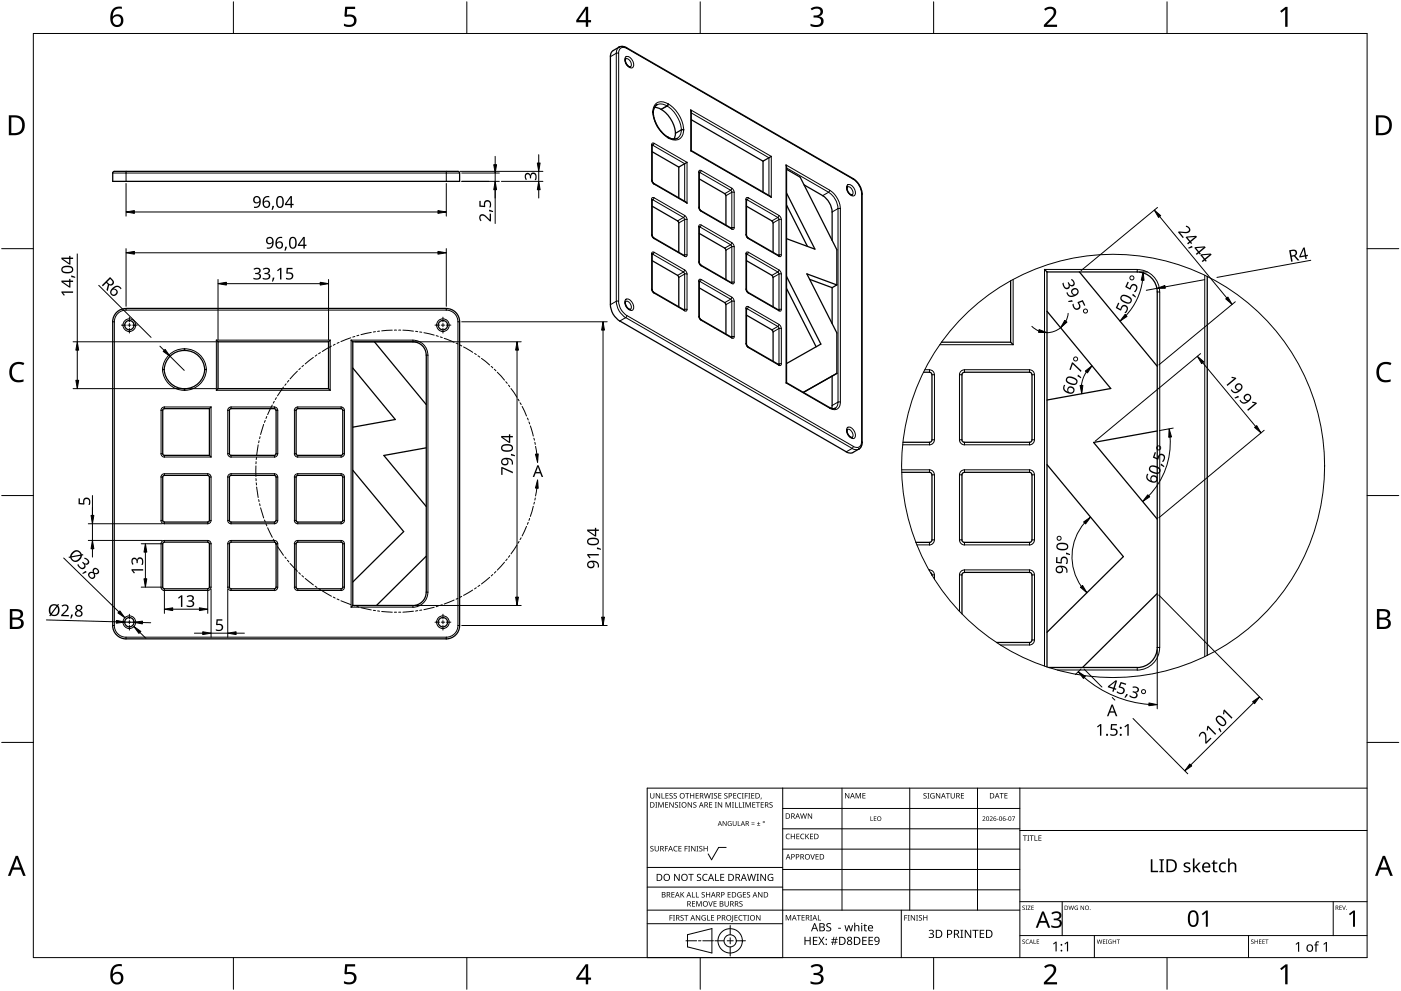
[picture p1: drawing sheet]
<svg xmlns="http://www.w3.org/2000/svg" width="420mm" height="297mm" viewBox="0 0 420 297" stroke-linecap="round" stroke-linejoin="round" font-family="sans-serif">
<g fill="none" stroke="#000" stroke-width=".38">
<path d="M183.1 17v74.3M183.9 15.2l-.7 .9-.2 .9M185.6 14.2h.1M185.6 14.1a2.2 2.2 0 0 1 2.3 .2l68 39.2 1 .9 .8 1.1 .6 1.4 .2 1.3v74.4a2.25 2.25 0 0 1-.9 2M185.7 14.1l-1.8 1.1M187.6 17.6l-.1 .6 .3 .9 .6 .7 .7 .2M187.7 17.6h-.1M189.1 20h.1M195.8 33.6l.1 .1M195.9 33.7l.4 2.2 1 2.1 1.5 1.9 1.6 1.2a2.72 2.72 0 0 0 2.7 .3M196.3 32.2l1.1 .2 .9 .4M196.3 32.2l-.4 1.6"/>
<path d="M196.3 32.2h.1M197 31.4l-.7 .8M198.3 32.8a9.4 9.4 0 0 1 4.3 7.1M202.6 39.9l-.5 1.8M205 38.9h.1M205 38.9h-.6l-1.8 1M207.1 33l.2 .5v11.6M207.3 35.9l21.5 12.4M34.3 51.4h103l.5 .5v2.5h-104v-2.5l.5-.5M195.6 45.5l8 4.6M195.6 43.5v10.7l.2 .5 9.9 5.8M195.6 59.8v10.7"/>
<path d="M195.6 43.5h.1M195.6 59.8h.1M203.6 50.1v9.2M206 48.7l-2.4 1.4M207.3 45.1l23.7 13.7M207.3 45.1l-.1 .1M209.7 53.6l7.8 4.6 .2 .5M209.7 51.7v10.6l.4 .8M209.7 51.7h.1M217.7 58.7v8.8M223.9 59.8v10.7M223.9 59.8h.1"/>
<path d="M228.8 48.3v9.3M230.9 58.8l.4 .4M231.3 46.9l-2.5 1.4M235.7 49.5l.2 .4v64.8M235.9 50.8l4.1 2.3 11 21.7v10.6M235.9 57.9l8.5 16.8-8.5-3.2M241.1 55.4l5.6 3.3a6.4 6.4 0 0 1 2.9 4.9v8.5M254.2 56l-.2 .6 .3 .9 .6 .7 .7 .2M255.6 58.4h.1M195.6 70.5h.1M195.6 61.8l7.9 4.7 .1 9.1M195.6 78.1l7.9 4.7 .1 9.2"/>
<path d="M195.6 70.5l.4 .8 9.3 5.3M195.6 76.2v10.6M195.6 76.2h.1M205.3 76.6h.1M205.7 60.6l.3 .3M209.7 78.7h.1M209.7 70l7.8 4.5 .2 .5M209.7 78.7l.5 .7 9.2 5.4M209.7 68v10.7M209.7 68h.1M210.1 63.1h.1M210.2 63.1l9.2 5.3"/>
<path d="M217.7 75v8.8M219.4 68.4h.1M219.4 68.4v.1M219.4 68.5h.1M223.9 70.5h.1M223.9 61.8l7.6 4.4M223.9 78.1l7.6 4.4M223.9 70.5l.4 .8 9.2 5.3M223.9 76.2v10.6M223.9 76.2h.1M231.5 66.2l.3 .5v8.9M233.5 76.6h.1"/>
<path d="M233.6 76.6h.1M235.9 61.5l6.3 12.4M37.8 92.5a4 4 0 0 0-4 4M133.8 92.5a4 4 0 0 1 4 4M133.8 92.4h-96M137.8 96.4v91.1a4 4 0 0 1-4 4h-96a4 4 0 0 1-4-4v-91.1M183 91.3a6.1 6.1 0 0 0 2.9 5M185.9 96.2l67.9 39.2M187.6 90.3l-.1 .6 .3 .9 .6 .7 .7 .2M187.7 90.3h-.1M189.1 92.7h.1M195.6 86.8h.1"/>
<path d="M195.6 86.8l.4 .8 9.3 5.3M205.3 93h.1M209.7 84.4v10.6M209.7 95h.1M209.7 86.3l7.6 4.4 .4 .6M209.7 95l.5 .8 9.2 5.3M209.7 84.3v.1M209.7 84.3h.1M217.7 91.3v8.8M219.4 84.8h.1M223.9 92.5v10.7M223.9 86.8h.1"/>
<path d="M223.9 94.5l7.6 4.4M223.9 86.8l.4 .8 9.2 5.3M223.9 92.5h.1M231.5 82.6l.3 .4v9M231.5 98.9l.3 .4v9M233.5 92.9l.1 .1M233.6 93h.1M235.9 82.9l10.3 20.2-10.3 5.9M235.9 86.5l8.9 17.4M242.8 83.7l6.8 2.5M249.6 86.2v10.8M251 85.4l-1.4 .8"/>
<path d="M251 85.4l-9-3.3 9 17.7v12.1M303.1 84.2v18.4M313.2 80.8l.8 .7M314 81.5h27a6 6 0 0 1 6 6l.1 106.6M314 93.3l19.1 23.2-19.1 3.4M314 81.5v118.4M323.7 81.5l23.4 28.3M362.1 82.9v113.5M48.8 110.8h.5M49.2 110.8a6.1 6.1 0 0 0 6.1 5.7 6.1 6.1 0 0 0 6.1-5.7M49.2 110.8a6.1 6.1 0 0 1 6.1-5.8 6.1 6.1 0 0 1 6.1 5.8M61.4 110.8h.5"/>
<path d="M64.9 101.9l.5 .5M65.4 102.4v14.1M65.4 116.5l-.5 .5M98.5 116.5h-33.1M98.5 102.4v14.1M98.5 116.5l.5 .5M98.5 102.4h-33.1M99 101.9l-.5 .5M105.3 101.9l.5 .5M105.8 110.3l12.7 15.4-12.7 2.3M105.8 102.4v79.1M112.3 102.4l15.5 18.9"/>
<path d="M123.8 102.5a3.9 3.9 0 0 1 4 4v71a4 4 0 0 1-4 4h-18M123.8 102.4h-18M219.4 101.1h.1M223.9 103.2h.1M223.9 103.2l.4 .7 9.2 5.4M233.5 109.3h.1M235.9 114.7l13.5 7.7M235.9 114.7l-.2 .1M251 111.9l-1.4 .8-.2 9.8M251 111.9l-10.1 5.7M277 111.6h1.7a.74 .74 0 0 1 .8 .7v19.5M282.4 102.6h20.7"/>
<path d="M288.5 112.3l.2-.5 .5-.2h19.5a.7 .7 0 0 1 .8 .7M288.5 112.3v19.5M303.1 102.6l.7 .7M309.5 112.3v19.5M48.8 136l.5 .5M48.8 123v13M49.3 122.5l-.5 .5M49.3 122.5h13.5M62.8 136.5l.5 .5M62.8 122.5v14M62.8 136.5h-13.5M63.3 122l-.5 .5"/>
<path d="M68.8 123l.5-.5h13l.5 .5M68.8 123v13l.5 .5M82.3 136.5h-13M82.8 123v13l-.5 .5M88.8 123l.5-.5h13l.5 .5M88.8 123v13l.5 .5M102.3 136.5h-13M102.8 123v13l-.5 .5M127.8 134.2l-12.7 2.3 12.7 15.3M250.4 122.4h-1M254.2 128.7l-.2 .6 .3 .9 .6 .7 .7 .2M255.6 131.1h.1"/>
<path d="M257.6 134.6h.1M257.6 134.6l-2.2 1.2-1.6-.3M279.5 131.9l-.2 .5-.6 .2h-7.9M288.5 131.9l.2 .5 .5 .2h19.5l.6-.2 .2-.5M314 139.3l22.9 27.5-22.9 22.7M347.1 129.2l-19.1 3.4 19.1 23M48.8 156l.5 .5M48.8 143v13M49.3 142.5l-.5 .5M62.3 142.5l.2 .1 .3 .4M62.3 142.5h-13M62.8 156l-.5 .5h-13"/>
<path d="M62.8 143v13M69.3 142.5l-.5 .5v13l.5 .5h13l.4-.2 .1-13.3-.5-.5M82.3 142.5h-13M89.3 142.5l-.5 .5v13l.5 .5h13l.4-.2 .1-13.3-.5-.5M102.3 142.5h-13M105.8 140.9l15.3 18.4-15.3 15.2M278.7 141.6a.72 .72 0 0 1 .8 .8M278.7 141.6h-8.3M279.5 142.3v19.5l-.2 .6-.6 .2M288.5 142.3v19.5M289.2 141.6l-.5 .2-.2 .6M308.7 141.6a.68 .68 0 0 1 .8 .8"/>
<path d="M308.7 141.6h-19.5M309.5 142.3v19.5M48.8 176l.5 .5M48.8 163v13M49.3 162.5l-.5 .5M49.3 162.5h13l.2 .1 .3 .4M62.8 176l-.5 .5h-13M62.8 163v13M68.8 176l.5 .5h13l.5-.5M82.8 176v-13l-.2-.4-13.3-.1-.5 .5v13M88.8 176l.5 .5h13l.5-.5M102.8 176v-13l-.5-.5h-13l-.4 .2-.1 13.3"/>
<path d="M127.8 166.7l-14.9 14.8M274.7 162.6h4M279.1 171.6l.4 .8M288.5 161.8l.2 .6 .5 .2M288.5 172.3v11.7M289.2 171.6l-.5 .2-.2 .5M289.2 162.6h19.5M308.7 171.6a.66 .66 0 0 1 .8 .7M308.7 171.6h-19.5M309.5 161.8a.72 .72 0 0 1-.8 .8M309.5 172.3v19.5M347.1 177.9l-22.4 22.2"/>
<path d="M105.8 181.5l-.5 .5M298.9 192.6h9.8M309.5 191.8l-.2 .6-.6 .2M347 194.1a6 6 0 0 1-6 6M314.5 200.1h26.6"/>
<circle cx="38.8" cy="97.5" r="1.4"/>
<circle cx="132.8" cy="97.5" r="1.41"/>
<circle cx="38.8" cy="186.5" r="1.4"/>
<circle cx="132.8" cy="186.5" r="1.41"/>
</g>
<g fill="none" stroke="#000" stroke-width=".3">
<path d="M184.8 16v74.3l-1.7 1M184.8 16l-1.7 1M185.5 16v74.3M185.6 14.2l-.6 .9-.2 .9M187.6 17.6a1.58 1.58 0 0 1 1.5 2.5M187.7 17a2.26 2.26 0 0 1 2.2 3 1.38 1.38 0 0 1-2.2-.8 1.85 1.85 0 0 1 0-2.2zM187.9 14.3l.1 .2M188 14.5a1.52 1.52 0 0 0-1.8-.1 1.52 1.52 0 0 0-.7 1.6h-.7M188 14.5l67.9 39.2M200.1 31.8a8.8 8.8 0 0 1 4.1 8.2l-.4 .9-.7 .6M200.1 31.8l-1.8 1M200.1 31.8l-1.9 .9"/>
<path d="M200.3 31.1a2.81 2.81 0 0 0-3.4-.2 2.81 2.81 0 0 0-1.1 3.2 10.1 10.1 0 0 0 4.5 7.2M200.3 31.1l-.3 .6-1.6-.5-1.4 .2M200.4 31.1l.1 .1M200.4 31.2a9.4 9.4 0 0 1 4.5 8.9 2.72 2.72 0 0 1-4.5 1.3M200.4 31.2l-.3 .6M207.2 32.9l24.1 14v12.3l-24.1-14zM207.3 33.8l23.3 13.5v11.3M33.8 51.9h104M37.8 51.4v3M133.8 51.4v3M195.4 43.4v10.6M195.4 59.7v10.6"/>
<path d="M195.5 59.8l.2 .1M195.5 43.5l.2 .1M195.6 54.2l-.2-.2 .2 .7 .5 .5-.1-.2M195.8 59.9l-.2 .1M195.8 43.6l-.2 .1M195.8 59.9l9.2 5.3M195.8 43.6l9.5 5.5v11.2M196.1 59.3a.4 .4 0 0 0-.6 0 .4 .4 0 0 0 .1 .6M196.1 43a.42 .42 0 0 0-.6 0 .42 .42 0 0 0 .1 .6M196.1 59.3l-.4 .6M196.1 43l-.4 .6M196.1 59.3l9.2 5.3"/>
<path d="M196.1 42.9l9.9 5.8v12.2l-9.9-5.7M200.2 41.1l.1 .2M200.4 41.3l.1 .1M200.4 41.1v.3M209.6 51.5v10.6M209.7 51.2l.4-.2a.38 .38 0 0 1 0 .6 .38 .38 0 0 1-.6-.1zM209.7 51.8l.2-.1 9.2 5.3M210.3 51.1l9.2 5.3M219.1 57.1l.4 .5M219.1 57l-1.7 1M219.5 56.4l-.4 .7M219.5 56.4l.5 .6 .2 .6"/>
<path d="M219.5 57.6h.7M219.5 57.6l-1.8 1.1M219.5 57.6v10.7l-.2 .1M220.2 57.6v10.7M223.7 59.7v10.6M223.9 59.8l.2 .1M224.1 59.9l9.2 5.3M224.1 59.9l-.2 .1M224.4 59.3l-.3 .6M224.4 59.3a.4 .4 0 0 0-.6 0 .4 .4 0 0 0 .1 .6M224.4 59.3l9.2 5.3M235.9 50.3l12.6 7.3"/>
<path d="M248.5 57.6l.3-.5a7 7 0 0 1 3.2 5.5h-.7M248.5 57.6a6.1 6.1 0 0 1 2.8 5M248.5 57.6l-1.8 1M248.8 57l-13.1-7.6v65.4l13.1 7.6M254 55.6a1.34 1.34 0 0 1 2.2 .9 1.33 1.33 0 0 1-.4 2.2 2.53 2.53 0 0 1-1.8-3.1zM254.1 56a1.61 1.61 0 0 1 1.4 2.4M255.8 53.5l.1 .2M255.9 53.7a5.5 5.5 0 0 1 2.5 4.4M258.4 58.1l.1 .1M258.4 58v74.4M195.4 76v10.6M195.5 76.2h.2"/>
<path d="M195.6 76.2a.36 .36 0 0 1-.1-.6 .36 .36 0 0 1 .6 .2l-.4 .4M195.6 70.5l-.2-.2 .2 .7 .5 .5M195.8 76.2l-.2 .1M195.8 76.2l9.2 5.3-1.8 1M196 71.3l.1 .2M196.1 71.5l9.2 5.3M196.1 75.6l9.2 5.3M203.6 66.8l1.7-1v10.6l-.2 .1M205 65.2l.3-.6 .5 .5 .2 .7M205 65.2l.3 .6h.7M205 65.2l-1.8 1M205.3 76.4h.6a.34 .34 0 0 1-.2 .5 .34 .34 0 0 1-.4-.5z"/>
<path d="M206 65.8v10.6M209.5 67.8l.3-.4 .5 .1-.2 .4-.4 .1M209.5 62.1l.2 .2M209.5 62.1l.3 .8 .5 .5M209.5 67.8l.2 .3M209.6 67.8v10.7M209.7 78.7l-.2-.2 .3 .7 .5 .5M209.7 68.2l.2-.2 9.2 5.4-1.7 1M210.1 79.5l.2 .2M210.1 63.1l.2 .3M210.3 67.4l9.2 5.3M210.3 79.7l9.2 5.3"/>
<path d="M210.3 63.4l9.2 5.3M219.5 72.8l-.4 .6 .4 .6M219.5 74h.7M219.5 72.8l.3 .3 .4 .9M219.5 74l-1.8 1M219.5 74v10.6l-.2 .1M220.2 74v10.6M223.7 76l.1-.3 .4-.2 .2 .3-.3 .4M223.7 76l.2 .2M223.7 70.3l.2 .2M223.7 70.3l.2 .7 .5 .5M223.7 76v10.6"/>
<path d="M223.9 76.2h.2M224.1 76.2l9.2 5.3-1.8 1M224.1 76.2l-.2 .1M224.3 71.3l.1 .2M224.4 75.6l9.2 5.3M224.4 71.5l9.2 5.3M233.3 65.2l.3 .6M233.3 65.2l-1.8 1M233.6 65.8h.7M233.6 64.6l-.3 .6M233.6 64.6l.4 .3 .3 .9M233.6 65.8v10.6l-.2 .1"/>
<path d="M233.6 65.8l-1.8 1M234.3 65.8v10.6M251.3 62.5v58M251.3 62.5l-1.7 1M252 62.5v58M33.8 96.4h.5v91.1h-.5M37.8 92.9a3.5 3.5 0 0 0-3.5 3.6M37.8 92.4v.5M37.8 92.9h96M133.8 92.9a3.5 3.5 0 0 1 3.5 3.6M133.8 92.4v.5M137.8 96.4h-.5v91.1"/>
<path d="M184.8 90.3l.6-.1a7 7 0 0 0 2.6 4.6l-.4 .4a6.2 6.2 0 0 1-2.8-4.9zM185.9 96.2l1.8-1 67.9 39.2-1.8 1M187.6 90.3a1.59 1.59 0 0 1 1.5 2.4M187.7 89.7a2.2 2.2 0 0 1 2 3.3 2.2 2.2 0 0 1-2-3.3zM188 94.6l67.9 39.2M195.6 86.9l-.2-.3 .2 .8 .5 .5M196 87.7l.1 .2M196.1 87.8l9.2 5.4M203.6 83.2l1.7-1.1v10.6l-.2 .2M205.3 80.9l.6 .8 .1 .5-.1-.1a.56 .56 0 0 1-.7-.2 .56 .56 0 0 1 0-.6zM205.3 92.8l.6-.1a.34 .34 0 0 1-.2 .6 .34 .34 0 0 1-.4-.5zM206 82.1v10.6"/>
<path d="M209.5 84.2l.4-.5a.36 .36 0 0 1 .3 .4 .36 .36 0 0 1-.5 .3M209.5 84.2l.2 .2M209.6 84.2v10.6M209.7 95l-.2-.2 .3 .7 .5 .5M209.7 84.5l.2-.1 9.2 5.3M210.1 95.8l.2 .2M210.3 83.8l9.2 5.3M210.3 96l9.2 5.3M217.7 91.3l1.8-1v10.6M219.1 89.7l-1.7 1M219.5 89.1l.5 .5 .2 .7h-.7l-.4-.6M219.5 89.1l-.4 .6"/>
<path d="M220.2 90.3v10.6M223.7 92.4l.2 .2M223.7 92.3v10.7M223.9 86.9l-.2-.3 .2 .8 .5 .5M223.9 92.7l.2-.2 9.2 5.3M224.3 87.7l.1 .2M224.4 91.9l-.2 .5-.3 .1M224.4 91.9h-.5l-.2 .5M224.4 91.9l9.2 5.3M224.4 87.8l9.2 5.4M231.8 83.2l1.8-1.1v10.6M231.8 99.5l1.8-1v10.6"/>
<path d="M233.3 97.8l-1.8 1.1M233.6 92.8v.1a.37 .37 0 0 0 .4 .4 .37 .37 0 0 0 .3-.5M233.6 97.3l.5 .5 .2 .7h-.7l-.3-.6M233.6 97.3l-.3 .6M233.6 92.8h.7M233.6 80.9l.6 .8 .1 .5-.1-.1a.58 .58 0 0 1-.8-.7zM233.6 92.7l-.2 .2M234.3 82.1v10.6M234.3 98.5v10.6M303.8 83.8v19.5h-22M341 80.8a6.6 6.6 0 0 1 6.8 6.7M341.1 81.5v-.7h-27.9v118.8"/>
<path d="M347.1 87.5h.7v106.6h-.7M361.3 82.5v114.3M55.2 104.5a6.2 6.2 0 0 0-6.5 6.3 6.2 6.2 0 0 0 6.5 6.2M55.3 104.5h.1M55.3 104.5v.5M55.3 117h.1M55.3 116.5v.5M55.4 104.5a6.2 6.2 0 0 1 6.5 6.3 6.2 6.2 0 0 1-6.5 6.2M55.4 104.5v.5M55.4 116.5v.5M64.9 101.9h34.1v15.1h-34.1zM123.8 102a4.4 4.4 0 0 1 4.5 4.5"/>
<path d="M123.8 101.9h-18.5v80.1h18.5v-.5M123.8 101.9v.5M127.8 106.4h.5v71.1h-.5M219.5 101h.7M219.5 101a.37 .37 0 0 0 .4 .4 .37 .37 0 0 0 .3-.4M219.5 100.9l-.2 .1M223.9 103.2l-.2-.2 .2 .7 .5 .5M224.3 104l.1 .2M224.4 104.2l9.2 5.3M233.6 109.1h.7M233.6 109.1v.1a.38 .38 0 0 0 .4 .4 .38 .38 0 0 0 .3-.5M233.6 109.1l-.2 .1"/>
<path d="M277.3 110.8h1.4v.8M278.7 110.9a1.4 1.4 0 0 1 1.5 1.4M279.5 112.3h.7v19.5h-.7M287.7 112.3h.8M287.7 112.3v19.5h.8M289.2 110.9a1.45 1.45 0 0 0-1.5 1.4M289.2 111.6v-.8h19.5v.8M308.7 110.9a1.42 1.42 0 0 1 1.5 1.4M310.2 112.3v19.5h-.7M310.2 112.3h-.7M48.3 136a1.11 1.11 0 0 0 1 1M48.3 136h.5"/>
<path d="M48.8 123h-.5v13M49.3 122a1.06 1.06 0 0 0-1 1M49.3 122.5v-.5h14v15h-14v-.5M68.3 136a1.07 1.07 0 0 0 1 1M68.3 136h.5M68.8 123h-.5v13M69.3 122a1.03 1.03 0 0 0-1 1M69.3 122h13M69.3 122v.5M69.3 136.5v.5h13v-.5M82.3 122a.96 .96 0 0 1 1 1M82.3 122v.5"/>
<path d="M82.8 123h.5v13M83.3 136a1 1 0 0 1-1 1M83.3 136h-.5M88.3 136a1.1 1.1 0 0 0 1 1M88.8 123h-.5v13h.5M89.3 122a1.05 1.05 0 0 0-1 1M89.3 122h13M89.3 122v.5M89.3 136.5v.5h13v-.5M102.3 122l.6 .2 .4 .8M102.3 122v.5M102.8 123h.5v13"/>
<path d="M103.3 136a1.04 1.04 0 0 1-1 1M103.3 136h-.5M248.7 122.2l.1 .2M251.3 120.6l.6-.1a1.85 1.85 0 0 1-.8 2.1 1.85 1.85 0 0 1-2.3-.2M251.3 120.6l-.1 .9-.7 .9M251.3 120.5l-1.7 1M254 128.3a1.35 1.35 0 0 1 2.2 .9 1.35 1.35 0 0 1-.4 2.3 2.52 2.52 0 0 1-1.8-3.2zM254.1 128.7a1.61 1.61 0 0 1 1.4 2.4M258.4 132.4l.1 .2M258.4 132.4a1.5 1.5 0 0 1-.7 1.6 1.5 1.5 0 0 1-1.8-.2l-.4 .6 1.3 .4 .8-.2M278.7 133.3h-8M278.7 132.6v.7"/>
<path d="M280.2 131.9a1.45 1.45 0 0 1-1.5 1.4M287.7 131.9a1.52 1.52 0 0 0 1.5 1.4M289.2 132.6v.7M308.7 133.3h-19.5M308.7 132.6v.7M310.2 131.9a1.47 1.47 0 0 1-1.5 1.4M48.3 156a1.08 1.08 0 0 0 1 1M48.3 143h.5M48.3 156h.5M48.3 143v13M49.3 142a1.02 1.02 0 0 0-1 1M49.3 156.5v.5h13"/>
<path d="M62.3 142a.95 .95 0 0 1 1 1M62.3 142v.5M62.3 142h-13v.5M62.3 156.5v.5M63.3 156a1 1 0 0 1-1 1M63.3 143v13M63.3 143h-.5M63.3 156h-.5M68.3 156a1.04 1.04 0 0 0 1 1M68.3 143h.5M68.3 156h.5M68.3 143v13"/>
<path d="M69.3 142a.99 .99 0 0 0-1 1M69.3 142h13M69.3 142v.5M69.3 156.5v.5M82.3 142a.92 .92 0 0 1 1 1M82.3 157h-13M82.3 142v.5M82.3 156.5v.5M83.3 156a.97 .97 0 0 1-1 1M83.3 143v13M83.3 143h-.5M83.3 156h-.5"/>
<path d="M88.3 156a1.07 1.07 0 0 0 1 1M88.8 143h-.5v13h.5M89.3 142a1.01 1.01 0 0 0-1 1M89.3 142h13M89.3 142v.5M89.3 156.5v.5M102.3 142a.96 .96 0 0 1 1 1M102.3 156.5v.5M102.3 157h-13M102.3 142v.5M103.3 156a1.01 1.01 0 0 1-1 1M103.3 143v13"/>
<path d="M103.3 143h-.5M103.3 156h-.5M270.4 140.8h8.3M278.7 140.8a1.45 1.45 0 0 1 1.5 1.6M278.7 140.8v.8M279.5 142.3h.7v19.5h-.7M288.5 142.3h-.8v19.5M289.2 140.8a1.49 1.49 0 0 0-1.5 1.6M289.2 140.8h19.5M289.2 140.8v.8M308.7 140.8a1.46 1.46 0 0 1 1.5 1.6M308.7 140.8v.8"/>
<path d="M309.5 142.3h.7v19.5M48.3 176a1.12 1.12 0 0 0 1 1M48.3 163h.5M48.3 163v13h.5M49.3 162a1.05 1.05 0 0 0-1 1M49.3 176.5v.5h13M62.3 162l.6 .2 .4 .8M62.3 162v.5M62.3 162h-13v.5M62.3 176.5v.5M63.3 176a1.04 1.04 0 0 1-1 1M63.3 163v13h-.5"/>
<path d="M63.3 163h-.5M68.3 176a1.08 1.08 0 0 0 1 1M68.3 163h.5M68.3 163v13h.5M69.3 162a1.02 1.02 0 0 0-1 1M69.3 162h13M69.3 162v.5M69.3 176.5v.5M82.3 162a.95 .95 0 0 1 1 1M82.3 177h-13M82.3 162v.5M82.3 176.5v.5"/>
<path d="M83.3 176a1.01 1.01 0 0 1-1 1M83.3 163v13h-.5M83.3 163h-.5M88.3 176a1.11 1.11 0 0 0 1 1M88.8 163h-.5v13h.5M89.3 162a1.04 1.04 0 0 0-1 1M89.3 162h13M89.3 162v.5M89.3 176.5v.5M102.3 162l.6 .2 .4 .8M102.3 176.5v.5M102.3 177h-13"/>
<path d="M102.3 162v.5M103.3 176a1.05 1.05 0 0 1-1 1M103.3 163v13h-.5M103.3 163h-.5M128.3 177.5a4.5 4.5 0 0 1-4.5 4.5M278.6 170.8l.1 .3M278.7 170.8a1.42 1.42 0 0 1 1.5 1.5M278.7 162.6v.7h-3.7M279.5 172.3h.7v1.3M280.2 161.8a1.48 1.48 0 0 1-1.5 1.6M287.7 161.8a1.55 1.55 0 0 0 1.5 1.6M287.7 161.8h.8"/>
<path d="M287.7 172.3v10.9M288.5 172.3h-.8M289.2 170.8a1.46 1.46 0 0 0-1.5 1.5M289.2 171.6v-.8h19.5v.8M289.2 162.6v.7h19.5v-.7M308.7 170.8a1.43 1.43 0 0 1 1.5 1.5M309.5 172.3h.7M310.2 161.8a1.5 1.5 0 0 1-1.5 1.6M310.2 172.3v19.5h-.7M310.2 161.8h-.7M34.3 187.5a3.5 3.5 0 0 0 3.5 3.5M37.8 191v.5"/>
<path d="M37.8 191h96M133.8 191v.5M137.3 187.5a3.5 3.5 0 0 1-3.5 3.5M137.8 187.5h-.5M300 193.3h8.7M308.7 192.6v.7M310.2 191.8a1.46 1.46 0 0 1-1.5 1.5M347.8 194.1a6.7 6.7 0 0 1-6.8 6.8M341.1 200.1v.7h-24"/>
<circle cx="219.8" cy="68.5" r=".35"/>
<circle cx="233.9" cy="76.7" r=".35"/>
<circle cx="38.8" cy="97.5" r="1.91"/>
<circle cx="132.8" cy="97.5" r="1.9"/>
<circle cx="219.8" cy="84.8" r=".34"/>
<circle cx="38.8" cy="186.5" r="1.91"/>
<circle cx="132.8" cy="186.5" r="1.9"/>
</g>
<circle cx="333.8" cy="139.7" r="63.4" fill="none" stroke="#000" stroke-width=".3"/>
<path d="M10 10h400v277h-400z" fill="none" stroke="#000" stroke-width=".3"/>
<g fill="none" stroke="#000" stroke-width=".3">
<path d="M70 .5v9.5M140 .5v9.5M210 .5v9.5M280 .5v9.5M350 .5v9.5M.5 74.5h9.5M419.5 74.5h-9.5M.5 148.5h9.5M410 148.5h9.5M10 222.5h-9.5M410 222.5h9.5M70 287v9.5"/>
<path d="M140 287v9.5M210 287v9.5M280 287v9.5M350 287v9.5"/>
</g>
<g fill="#000">
<path d="M103.5 2h3v.7h-2.4l-.1 1.7a2.01 2.01 0 0 1 3 1.7 2.01 2.01 0 0 1-2.8 2l-1.1-.3v-.7a1.93 1.93 0 0 0 3-.6 1.37 1.37 0 0 0-.5-1.4 1.37 1.37 0 0 0-1.4-.1l-.5 .1-.4-.3zM243.1 2.6a2.32 2.32 0 0 1 3.7 .5 1.46 1.46 0 0 1-1.2 1.8 1.59 1.59 0 0 1 1.4 1.8 1.59 1.59 0 0 1-1.8 1.4l-2.1-.3v-.7a2.12 2.12 0 0 0 3.1-.5 1.21 1.21 0 0 0-1.6-1.3h-.6v-.7a1.53 1.53 0 0 0 2.1-1.1 1.49 1.49 0 0 0-2.6-.4zM313.1 2.7a2.03 2.03 0 0 1 2.1-.8 2.03 2.03 0 0 1 1.6 1.7 3.9 3.9 0 0 1-1.6 2.5l-1.2 1.3h3v.7h-3.9v-.6l1.5-1.6a2.56 2.56 0 0 0 1.3-2.9 1.62 1.62 0 0 0-2.4 .2zM383.9 3.3l1.6-1.2h.6v5.9h-.7l.1-5.2-1.2 1zM3.5 109.3a3.3 3.3 0 0 1 3.8-.5l-.3 .7a2.26 2.26 0 0 0-2.6 0 2.26 2.26 0 0 0-.8 2.6 2.12 2.12 0 0 0 3.1 1.7l.4-.1v.7a2.98 2.98 0 0 1-3.4-.4 2.98 2.98 0 0 1-.8-3.3zM413.5 109.3a3.3 3.3 0 0 1 3.8-.5l-.3 .7a2.26 2.26 0 0 0-2.7 0 2.26 2.26 0 0 0-.7 2.6 2.12 2.12 0 0 0 3.1 1.7l.4-.1v.7a2.98 2.98 0 0 1-3.4-.4 2.98 2.98 0 0 1-.8-3.3zM103.5 289h3v.7h-2.4l-.1 1.7a2.01 2.01 0 0 1 3 1.7 2.01 2.01 0 0 1-2.8 2l-1.1-.4v-.6a1.93 1.93 0 0 0 3-.7 1.37 1.37 0 0 0-.5-1.3 1.37 1.37 0 0 0-1.4-.1l-.5 .1-.4-.3zM243.1 289.6a2.32 2.32 0 0 1 3.7 .5 1.46 1.46 0 0 1-1.2 1.8 1.59 1.59 0 0 1 1.4 1.8 1.59 1.59 0 0 1-1.8 1.4l-2.1-.3v-.7a2.12 2.12 0 0 0 3.1-.5 1.21 1.21 0 0 0-1.6-1.4h-.6v-.6a1.53 1.53 0 0 0 2.1-1.1 1.49 1.49 0 0 0-2.6-.4zM313.1 289.7a2.03 2.03 0 0 1 2.1-.8 2.03 2.03 0 0 1 1.6 1.7 3.9 3.9 0 0 1-1.6 2.5l-1.2 1.3h3v.7h-3.9v-.7l1.5-1.5a2.56 2.56 0 0 0 1.3-2.9 1.62 1.62 0 0 0-2.4 .2zM383.9 290.3l1.6-1.2h.6v5.9h-.7l.1-5.2-1.2 1z"/>
<path d="M33.9 2.6a2.88 2.88 0 0 1 2.6-.6v.7a2.02 2.02 0 0 0-2.6 2.3 1.83 1.83 0 0 1 2.5-.3 1.83 1.83 0 0 1 .3 2.6 2.07 2.07 0 0 1-2.5 .6 2.07 2.07 0 0 1-1.1-2.4 4 4 0 0 1 .8-2.9zM33.8 6.2a1.3 1.3 0 0 0 2.6 0 1.3 1.3 0 0 0-2.6 0z"/>
<path d="M175.6 2h.8v4h.9v.7h-.9v1.3h-.7v-1.3h-2.9v-.6zM175.7 2.8l-2.2 3.2h2.2z"/>
<path d="M2.6 34.6h1.9a2.99 2.99 0 0 1 2.9 3 2.99 2.99 0 0 1-3.1 2.9h-1.7zM3.4 35.2v4.7h.8a2.35 2.35 0 0 0 2.4-2.1 2.35 2.35 0 0 0-1.9-2.6z"/>
<path d="M412.6 34.6h1.9a2.68 2.68 0 0 1 2.9 2.9 2.78 2.78 0 0 1-3.1 3h-1.7zM413.4 35.2v4.7h.8a2.35 2.35 0 0 0 2.4-2.1 2.35 2.35 0 0 0-2-2.6z"/>
<path d="M3 182.6h1.7a1.68 1.68 0 0 1 2.2 1.7 1.37 1.37 0 0 1-1.1 1.1 1.61 1.61 0 0 1 1.3 2 1.61 1.61 0 0 1-2 1.1h-2.1zM3.7 185.7v2.2h1.2a1.13 1.13 0 0 0 1.4-1.1 1.13 1.13 0 0 0-1.4-1.1zM3.7 183.2v1.9h1.1a1.02 1.02 0 0 0 1.3-1 1.02 1.02 0 0 0-1.4-.9z"/>
<path d="M412.9 182.6h1.7a1.68 1.68 0 0 1 2.3 1.7 1.37 1.37 0 0 1-1.1 1.1 1.61 1.61 0 0 1 1.3 2 1.61 1.61 0 0 1-2.1 1.1h-2.1zM413.7 185.7v2.2h1.2a1.13 1.13 0 0 0 1.4-1.1 1.13 1.13 0 0 0-1.5-1.1zM413.7 183.2v1.9h1.1a1.02 1.02 0 0 0 1.3-1 1.02 1.02 0 0 0-1.4-.9z"/>
<path d="M4.7 256.5h.7l2.3 6h-.8l-.7-1.8h-2.4l-.7 1.8h-.7zM5 257.3l-.9 2.7h1.9z"/>
<path d="M414.7 256.5h.7l2.3 6h-.8l-.7-1.8h-2.4l-.7 1.8h-.7zM415 257.3l-.9 2.7h1.9z"/>
<path d="M33.9 289.6a2.88 2.88 0 0 1 2.6-.6v.7a2.02 2.02 0 0 0-2.6 2.3 1.83 1.83 0 0 1 2.5-.3 1.83 1.83 0 0 1 .3 2.6 2.07 2.07 0 0 1-2.5 .6 2.07 2.07 0 0 1-1.1-2.4 4 4 0 0 1 .8-2.9zM33.8 293.2a1.3 1.3 0 0 0 2.6 0 1.3 1.3 0 0 0-2.6 0z"/>
<path d="M175.6 289h.8v4h.9v.7h-.9v1.3h-.7v-1.3h-2.9v-.6zM175.7 289.8l-2.2 3.2h2.2z"/>
</g>
<g fill="none" stroke="#000" stroke-width=".3">
<path d="M234.7 236.2v50.8h-40.6v-50.8h215.9M252.5 236.2v36.6M272.8 236.2v36.6M293.2 236.2v36.6M305.9 236.2v50.8M217.8 254h-2.3l-2.1 3.7-1-1.8M234.7 242.3h71.2M234.7 254.5h71.2M305.9 248.4h-71.2M410 248.9h-104.1M194.1 272.8h111.8M219 277.4v2.8"/>
<path d="M234.7 276.9h-40.6M234.7 265.9h-40.6M234.7 260h-40.6M270.3 272.8v14.2M305.9 260.6h-71.2M305.9 266.7h-71.2M305.9 270.3h104.1M318.6 270.3v10.1M399.8 270.3v10.1M205.7 282h3.2M206.2 280.2l7.3-1.9v7.3l-7.3-1.8zM209.5 282h.7"/>
<path d="M214 282h-3.2M214.4 282h2.8M218.1 282h1.8M219 281.1v1.8M219 283.8v2.8M223.6 282h-2.8M328.2 280.4v6.6M374.4 280.4v6.6M410 280.4h-104.1"/>
<circle cx="219" cy="282" r="3.7"/>
<circle cx="219" cy="282" r="1.83"/>
</g>
<g fill="#000">
<path d="M195 237.7h.2v1.1a.42 .42 0 0 0 .4 .4 .42 .42 0 0 0 .4-.4v-1.1h.2v1.1a.62 .62 0 0 1-.6 .6 .62 .62 0 0 1-.6-.6zM196.7 237.7h.2l.9 1.4v-1.4h.2v1.6h-.3l-.8-1.3v1.3h-.2zM198.4 237.7h.2v1.5h.7v.1h-.9zM199.6 237.7h.9v.2h-.7v.5h.6v.2h-.6v.6h.7v.1h-.9zM200.8 237.9l.6-.2 .3 .1v.2a.38 .38 0 0 0-.5-.2 .38 .38 0 0 0-.2 .5 .38 .38 0 0 0 .5 .2l.3 .3-.2 .4-.7 .1h-.2l.1-.2a.41 .41 0 0 0 .6 .1 .41 .41 0 0 0 .1-.5 .41 .41 0 0 0-.5-.2zM202.1 237.9l.5-.2 .4 .1-.1 .2a.38 .38 0 0 0-.5-.2 .38 .38 0 0 0-.2 .5 .38 .38 0 0 0 .5 .2l.3 .3-.1 .4-.7 .1h-.2l.1-.2a.41 .41 0 0 0 .5 .1 .41 .41 0 0 0 .2-.5 .41 .41 0 0 0-.6-.2zM205.5 237.7h1.2v.2h-.5v1.4h-.2v-1.4h-.5zM207 237.7h.2v.7h.8v-.7h.2v1.6h-.2v-.7h-.8v.7h-.2zM208.6 237.7h.9v.2h-.7v.5h.7v.2h-.7v.6h.7v.1h-.9zM211.1 237.7h.2l.4 1.4 .3-1.4h.2l.4 1.4 .4-1.4h.2l-.5 1.6h-.2l-.4-1.3-.3 1.3h-.3zM213.3 237.7h.6l-.2 .2v1.3l.2 .1h-.6l.2-.1v-1.3zM214.2 237.9l.5-.2 .4 .1-.1 .2a.38 .38 0 0 0-.5-.2 .38 .38 0 0 0-.2 .5 .38 .38 0 0 0 .5 .2l.3 .3-.1 .4-.7 .1h-.2l.1-.2a.41 .41 0 0 0 .5 .1 .41 .41 0 0 0 .2-.5 .41 .41 0 0 0-.6-.2z"/>
<path d="M215.4 237.7h.9v.2h-.7v.5h.7v.2h-.7v.6h.7v.1h-.9zM217.3 237.9l.5-.2 .4 .1-.1 .2a.38 .38 0 0 0-.5-.2 .38 .38 0 0 0-.2 .5 .38 .38 0 0 0 .5 .2l.3 .3-.2 .4-.6 .1h-.2l.1-.2a.41 .41 0 0 0 .5 .1 .41 .41 0 0 0 .2-.5 .41 .41 0 0 0-.6-.2zM219.9 237.7h.9v.2h-.7v.5h.7v.2h-.7v.6h.7v.1h-.9zM221.3 237.9l.6-.2 .4 .1-.1 .2a.66 .66 0 0 0-.9 .6 .66 .66 0 0 0 .9 .5 .77 .77 0 0 1-1.1-.1 .77 .77 0 0 1 .2-1.1zM222.5 237.7h.5l-.1 .2v1.3l.1 .1h-.5l.2-.1v-1.3zM223.4 237.7h.9v.2h-.7v.6h.6v.2h-.6v.6h-.2zM224.4 237.7h.6l-.2 .2v1.3l.2 .1h-.6l.2-.1v-1.3zM225.3 237.7h.9v.2h-.7v.5h.7v.2h-.7v.6h.7v.1h-.9zM228.2 239.1h.2l-.3 .5zM253.4 237.7h.3l.8 1.3v-1.3h.2v1.6h-.2l-.9-1.3v1.3h-.2zM256.6 237.7h.3l.5 1.3 .5-1.3h.3v1.6h-.2v-1.4l-.7 1.4-.5-1.4v1.4h-.2zM258.6 237.7h1v.2h-.7v.5h.6v.2h-.6v.5h.7v.2h-1z"/>
<path d="M277 237.9l.6-.2 .3 .1-.1 .2a.38 .38 0 0 0-.5-.2 .38 .38 0 0 0-.1 .5 .38 .38 0 0 0 .5 .2l.2 .3-.1 .4-.7 .1h-.2l.1-.2a.41 .41 0 0 0 .6 .1 .41 .41 0 0 0 .1-.5 .41 .41 0 0 0-.5-.2zM278.1 237.7h.6l-.2 .2v1.3l.2 .1h-.6l.2-.1v-1.3zM279.2 237.9l.7-.2 .4 .1-.1 .2a.67 .67 0 0 0-1 .5 .67 .67 0 0 0 .9 .6v-.4h-.4v-.2h.6v.8a.88 .88 0 0 1-1.2-.2 .88 .88 0 0 1 .1-1.2zM280.7 237.7h.2l.9 1.4v-1.4h.2v1.6h-.3l-.8-1.3v1.3h-.2zM283.7 237.7h1.2v.2h-.5v1.4h-.2v-1.4h-.5zM285.1 237.7h.2v1.1a.42 .42 0 0 0 .4 .4 .42 .42 0 0 0 .4-.4v-1.1h.2v1.1a.62 .62 0 0 1-.6 .6 .62 .62 0 0 1-.6-.6zM288.2 237.7h.9v.2h-.7v.5h.7v.2h-.7v.6h.7v.1h-.9zM299.8 237.7h1.2v.2h-.5v1.4h-.2v-1.4h-.5zM301.2 237.7h.9v.2h-.7v.5h.7v.2h-.7v.5h.7v.2h-.9zM195.1 253.7l.6-.2 .3 .1-.1 .2a.38 .38 0 0 0-.5-.1 .38 .38 0 0 0-.1 .5 .38 .38 0 0 0 .4 .2l.3 .2-.1 .5-.7 .1-.2-.1 .1-.1a.41 .41 0 0 0 .6 .1 .41 .41 0 0 0 .1-.6 .41 .41 0 0 0-.6-.2zM196.5 240.4h.6l-.2 .2v1.3l.2 .2h-.6l.2-.2v-1.3zM196.3 253.6h.2v1a.42 .42 0 0 0 .5 .4 .42 .42 0 0 0 .4-.4v-1h.2v1a.62 .62 0 0 1-.6 .6 .62 .62 0 0 1-.7-.6z"/>
<path d="M197.4 240.4h.3l.5 1.4 .5-1.4h.3v1.7h-.2l.1-1.5-.8 1.5-.5-1.5v1.5h-.2zM199.4 253.6h.9v.1h-.7v.6h.7v.2h-.7v.7h-.2zM199.5 240.4h.9v.2h-.7v.5h.6v.2h-.6v.6h.7v.2h-.9zM200.7 240.4h.3l.8 1.4v-1.4h.2v1.7h-.2l-.9-1.4v1.4h-.2zM202.2 253.8l.4-.3 .6 .1-.1 .2-.4-.1a.66 .66 0 0 0-.5 .9 .66 .66 0 0 0 .9 .4 .77 .77 0 0 1-1.1-.1 .77 .77 0 0 1 .2-1.1zM202.5 240.6l.5-.2 .3 .1v.2a.38 .38 0 0 0-.5-.2 .38 .38 0 0 0-.2 .5 .38 .38 0 0 0 .5 .2 .51 .51 0 0 1 .1 .9 .51 .51 0 0 1-.8-.3l.1 .1a.41 .41 0 0 0 .5 0 .41 .41 0 0 0 .1-.5 .41 .41 0 0 0-.5-.2zM203.6 240.4h.6l-.2 .2v1.3l.2 .2h-.6l.2-.2v-1.3zM203.5 253.6h.9v.1h-.7v.6h.6v.1h-.6v.6h.7v.2h-.9zM205.3 253.6h.9v.1h-.7v.6h.7v.2h-.7v.7h-.2zM206.4 253.6h.6l-.2 .1v1.3l.2 .2h-.6l.2-.2v-1.3zM206.2 240.4h.3l.8 1.4v-1.4h.2v1.7h-.2l-.9-1.4v1.4h-.2zM207.3 253.6h.2l.9 1.3v-1.3h.2v1.6h-.3l-.9-1.4 .1 1.4h-.2z"/>
<path d="M208 240.6l.5-.2 .4 .1-.1 .2a.38 .38 0 0 0-.5-.2 .38 .38 0 0 0-.2 .5 .38 .38 0 0 0 .5 .2 .51 .51 0 0 1 .1 .9 .51 .51 0 0 1-.8-.3l.1 .1a.41 .41 0 0 0 .5 0 .41 .41 0 0 0 .1-.5 .41 .41 0 0 0-.5-.2zM208.9 253.6h.6l-.2 .1v1.3l.2 .2h-.6l.2-.2v-1.3zM209.8 253.7l.5-.2 .3 .1v.2a.38 .38 0 0 0-.5-.1 .38 .38 0 0 0-.2 .5 .38 .38 0 0 0 .5 .2l.3 .2-.2 .5-.7 .1-.1-.1 .1-.1a.41 .41 0 0 0 .5 .1 .41 .41 0 0 0 .1-.6 .41 .41 0 0 0-.5-.2zM211 253.6h.2v.7h.8v-.7h.2v1.6h-.2v-.8h-.8v.8h-.2zM212.7 240.4h.9v.2h-.7v.5h.6v.2h-.6v.6h.7v.2h-.9zM214.4 240.4h.6l-.2 .2v1.3l.2 .2h-.6l.2-.2v-1.3zM215.3 240.4h.2l.9 1.4v-1.4h.2v1.7h-.3l-.8-1.4v1.4h-.2zM216.7 246.1h.2l.8 1.2v-1.2h.2v1.5h-.2l-.8-1.2v1.2h-.2zM217.6 240.4h.3l.5 1.4 .5-1.4h.3v1.7h-.2v-1.5l-.7 1.5-.5-1.5v1.5h-.2zM218.4 246.3l1-.1-.2 .1a.6 .6 0 0 0-.8 .5 .6 .6 0 0 0 .8 .6v-.4l-.3-.2h.5v.7a.8 .8 0 0 1-1-.2 .8 .8 0 0 1 0-1zM219.5 240.4h.6l-.2 .2v1.3l.2 .2h-.6l.2-.2v-1.3zM220.4 240.4h.2v1.5h.7v.2h-.9z"/>
<path d="M219.8 246.1h.1v.9a.38 .38 0 0 0 .4 .4 .38 .38 0 0 0 .4-.4v-.9h.2v.9a.56 .56 0 0 1-.6 .6 .56 .56 0 0 1-.5-.6zM221.3 246.1h.1v1.3h.7v.2h-.8zM221.6 240.4h.2v1.5h.7v.2h-.9zM222.7 240.4h.6l-.2 .2v1.3l.2 .2h-.6l.2-.2v-1.3zM223.6 240.4h.3l.5 1.4 .5-1.4h.3v1.7h-.2v-1.5l-.7 1.5-.6-1.5 .1 1.5h-.2zM225.4 247l.9 .1zM225.4 246.6l.9 .1zM225.6 240.4h.9v.2h-.7v.5h.7v.2h-.7v.6h.7v.2h-.9zM227 247.4l1 .2zM226.7 240.4h1.2v.2h-.5v1.5h-.2v-1.5h-.5zM227.4 246.3l.2 .5h.4l-.4 .1v.4l-.2-.4h-.4l.4-.1zM228.1 240.4h1v.2h-.7v.5h.6v.2h-.6v.6h.7v.2h-1z"/>
<path d="M230.8 240.6l.6-.2 .3 .1-.1 .2a.38 .38 0 0 0-.5-.2 .38 .38 0 0 0-.1 .5 .38 .38 0 0 0 .5 .2 .51 .51 0 0 1 0 .9 .51 .51 0 0 1-.8-.3l.1 .1a.41 .41 0 0 0 .6 0 .41 .41 0 0 0 .1-.5 .41 .41 0 0 0-.5-.2zM235.8 250.1l.5-.2 .6 .1-.1 .2-.4-.1a.66 .66 0 0 0-.5 .8 .66 .66 0 0 0 .9 .4 .77 .77 0 0 1-1.1-.1 .77 .77 0 0 1 .1-1.1zM237.2 249.9h.2v.7h.8v-.7h.2v1.6h-.2v-.7h-.8v.7h-.2zM238.8 249.9h.9v.2h-.7v.5h.7v.2h-.7v.5h.7v.2h-.9zM240.2 250.1l.6-.2 .4 .1v.2a.66 .66 0 0 0-1 .5 .66 .66 0 0 0 1 .6 .77 .77 0 0 1-1.1-.1 .77 .77 0 0 1 .1-1.1zM240 243.8h.2l.3 1.4 .4-1.4h.2l.4 1.4 .3-1.4h.2l-.4 1.6h-.2l-.4-1.4-.4 1.4h-.2zM241.5 249.9h.2v.8l.7-.8h.3l-.7 .7 .7 .9h-.2l-.6-.7-.2 .7h-.2zM243 256h.2l.5 1.4 .5-1.4h.2l-.6 1.6h-.2zM242.3 243.8h.2l.9 1.3v-1.3h.1v1.6h-.2l-.9-1.3 .1 1.3h-.2zM242.9 249.9h.9v.2h-.7v.5h.7v.2h-.7v.5h.7v.2h-.9zM244.6 256h.9v.2h-.7v.5h.7v.2h-.7v.5h.7v.2h-.9zM261.1 244.7h.1v1.2l.6 .2h-.7z"/>
<path d="M262.1 244.7h.7l-.6 .1v.5h.6l-.6 .1v.5l.6 .2h-.7zM294.6 244.8a.49 .49 0 0 1 .8 .1 .49 .49 0 0 1-.3 .7l-.3 .3 .7 .2h-.9l.4-.5a.37 .37 0 0 0 .4-.6 .37 .37 0 0 0-.7-.1zM296.8 244.8a.49 .49 0 0 1 .8 .1 .49 .49 0 0 1-.3 .7l-.3 .3 .7 .2h-.9l.4-.5a.37 .37 0 0 0 .3-.6 .37 .37 0 0 0-.6-.1zM299 245.5l.4 .1zM301.8 245.5l.4 .1zM303.5 244.7h.9l-.6 1.4h-.1l.5-1.3zM306.8 250.4h1.2v.2h-.5v1.4h-.2v-1.4h-.5zM308.1 250.4h.6l-.2 .2v1.3l.2 .1h-.6l.2-.1v-1.3zM308.8 250.4h1.2v.2h-.5v1.4h-.2v-1.4h-.5zM310.2 250.4h.3v1.4h.7v.2h-1zM311.4 250.4h.9v.2h-.7v.5h.7v.2h-.7v.5h.7v.2h-.9zM357.8 257.3h.4v2.6l1.3-1.4h.6l-1.2 1.3 1.2 1.6h-.5l-1-1.3-.4 .3v1h-.4z"/>
<path d="M200.8 274.3h.9v.2h-.7v.5h.7v.2h-.7v.7h-.2zM201.4 267.4h.9v.2h-.7v.5h.6v.1h-.6v.6h.7v.2h-.9zM201.8 274.3h.6l-.2 .2v1.3l.2 .1h-.6l.2-.1v-1.3zM202.2 261.9h.3l1.1 1.8v-1.8h.2v2.1h-.3l-1.1-1.7v1.7h-.2zM204.1 274.4l.6-.1 .3 .1v.1a.38 .38 0 0 0-.5-.1 .38 .38 0 0 0-.2 .5 .38 .38 0 0 0 .5 .2l.3 .3-.2 .4-.7 .1h-.2l.2-.2a.41 .41 0 0 0 .5 .1 .41 .41 0 0 0 .1-.6 .41 .41 0 0 0-.5-.1zM204.1 267.4h.2v.8l.7-.8h.2l-.6 .7 .7 .9h-.3l-.6-.8-.1 .8h-.2zM205.2 274.3h1.2v.2h-.5v1.4h-.2v-1.4h-.5zM206.4 261.9h1.6v.3h-.6v1.8h-.3v-1.8h-.7zM207.5 267.4h.2v1.4h.7v.2h-.9zM207.5 270.1h.9v.2h-.7v.5h.7v.2h-.7v.6h.7v.1h-.9zM208.7 267.4h.2v1.4h.7v.2h-.9zM208.8 270.1h.3l.5 1.3 .5-1.3h.3v1.6h-.2v-1.4l-.7 1.4-.5-1.4v1.4h-.2z"/>
<path d="M208.7 274.3h.2l.9 1.3v-1.3h.2v1.6h-.3l-.8-1.3v1.3h-.2zM209.1 262.1l.4-.2 .8 .1-.3 .2a.44 .44 0 0 0-.7 .2 .44 .44 0 0 0 .5 .5l.5 .5-.3 .6a.71 .71 0 0 1-1-.3l.3 .1a.47 .47 0 0 0 .7-.3 .47 .47 0 0 0-.6-.5l-.4-.3zM210.6 274.5l.7-.2 .4 .1-.1 .1a.67 .67 0 0 0-1 .5 .67 .67 0 0 0 .9 .7v-.5h-.4v-.1h.6v.8a.88 .88 0 0 1-1.2-.2 .88 .88 0 0 1 .1-1.2zM210.5 267.5l.5-.1 .4 .1-.1 .1a.38 .38 0 0 0-.5-.1 .38 .38 0 0 0-.2 .5 .38 .38 0 0 0 .5 .2l.3 .3-.1 .4-.7 .1-.2-.1 .1-.1a.41 .41 0 0 0 .5 .1 .41 .41 0 0 0 .2-.6 .41 .41 0 0 0-.6-.1zM210.9 262.2l.7-.3 .6 .1-.1 .3a.85 .85 0 0 0-1.2 .7 .85 .85 0 0 0 1.2 .8v.2a1.1 1.1 0 0 1-1.4-.4 1.1 1.1 0 0 1 .2-1.4zM212.1 274.3h.2v1.4h.7v.2h-.9zM212.4 270.1h.2l.5 1.4 .5-1.4h.2l-.6 1.6h-.2zM211.7 267.4h.2v.7h.9v-.7h.2v1.6h-.2v-.8h-.9v.8h-.2zM213.3 274.3h.9v.2h-.7v.5h.6v.2h-.6v.5h.7v.2h-.9zM214.5 261.9h.2v1.9h1v.2h-1.2zM214 270.1h.9v.2h-.7v.5h.7v.2h-.7v.6h.7v.1h-.9zM216 261.9h1.2v.3h-.9v.6h.8v.3h-.8v.7h.9v.2h-1.2z"/>
<path d="M217.3 270.1h.2v1.1a.42 .42 0 0 0 .4 .4 .42 .42 0 0 0 .4-.4v-1.1h.3v1.1a.62 .62 0 0 1-.7 .6 .62 .62 0 0 1-.6-.6zM218.2 267.4h.9v.2h-.7v.5h.7v.1h-.7v.6h.7v.2h-.9zM219.6 274.3h.3l-.1 1.7-.5 .3v-.2l.3-.1zM220.3 274.3h.9v.2h-.7v.5h.6v.2h-.6v.5h.7v.2h-.9zM221.3 267.6l.7-.2 .4 .1-.1 .1a.67 .67 0 0 0-1 .5 .67 .67 0 0 0 .9 .7v-.5h-.3v-.2h.5v.8a.88 .88 0 0 1-1.2-.1 .88 .88 0 0 1 .1-1.2zM221.7 274.5l.4-.2 .6 .1-.1 .1h-.4a.66 .66 0 0 0-.5 .8 .66 .66 0 0 0 .9 .4 .77 .77 0 0 1-1.1-.1 .77 .77 0 0 1 .2-1.1zM221.8 270.3l.6-.2 .3 .1-.1 .2a.38 .38 0 0 0-.5-.2 .38 .38 0 0 0-.2 .5 .38 .38 0 0 0 .5 .2 .51 .51 0 0 1 .1 .8 .51 .51 0 0 1-.8-.2h.1a.41 .41 0 0 0 .5 .1 .41 .41 0 0 0 .2-.5 .41 .41 0 0 0-.6-.2zM222.8 274.3h1.2v.2h-.5v1.4h-.2v-1.4h-.5zM222.8 267.4h.9v.2h-.7v.5h.7v.1h-.7v.6h.7v.2h-.9zM224.1 274.3h.6l-.2 .2v1.3l.2 .1h-.6l.2-.1v-1.3zM224.1 267.5l.5-.1 .3 .1v.1a.38 .38 0 0 0-.5-.1 .38 .38 0 0 0-.2 .5 .38 .38 0 0 0 .5 .2l.3 .3-.2 .4-.7 .1-.1-.1 .1-.1a.41 .41 0 0 0 .5 .1 .41 .41 0 0 0 .1-.6 .41 .41 0 0 0-.5-.1zM224 261.9h.3l.4 1.8 .5-1.8h.3l.5 1.8 .4-1.8h.3l-.5 2.1h-.3l-.5-1.8-.5 1.8h-.3z"/>
<path d="M226.9 261.9h.7l-.2 .3v1.6l.2 .2h-.7l.2-.2v-1.6zM226.8 274.3h.2l.9 1.3v-1.3h.2v1.6h-.3l-.9-1.3 .1 1.3h-.2zM227.3 267.4h.3l.8 1.3v-1.3h.2v1.6h-.2l-.9-1.3v1.3h-.2zM228 261.9h.3l1.2 1.8v-1.8h.2v2.1h-.3l-1.1-1.7v1.7h-.3zM230.5 262.2l.9-.3 .5 .1-.1 .3a.87 .87 0 0 0-1.4 .6 .87 .87 0 0 0 1.3 .9v-.6h-.5v-.3h.7v1.1a1.15 1.15 0 0 1-1.5-.3 1.15 1.15 0 0 1 .1-1.5zM235.6 274.3h.3l.5 1.3 .6-1.3h.3v1.6h-.2v-1.4l-.7 1.4-.6-1.4v1.4h-.2zM238.9 274.3h1.3v.2h-.5v1.4h-.2v-1.4h-.6zM240.4 274.3h.9v.2h-.7v.5h.7v.1h-.7v.6h.7v.2h-.9zM242.9 274.3h.6l-.2 .1v1.3l.2 .2h-.6l.2-.2v-1.3zM245.3 274.3h.2v1.4h.7v.2h-.9zM247.9 276.9l.5-.2 .9 .1-.3 .2a.51 .51 0 0 0-.9 .2 .51 .51 0 0 0 .7 .6l.5 .7a.99 .99 0 0 1-1.5 .6v-.3l.3 .1a.54 .54 0 0 0 .9-.3 .54 .54 0 0 0-.7-.6l-.5-.5zM251.4 278.1h.8v.3h-.8z"/>
<path d="M253.3 277.3h.3l.3 1.5 .5-1.5h.3l.5 1.5 .3-1.5h.4l-.6 1.8h-.3l-.4-1.5-.5 1.5h-.3zM256.2 276.6h.3v1a.7 .7 0 0 1 .7-.3 .7 .7 0 0 1 .5 .7v1.1h-.3v-1.1a.49 .49 0 0 0-.6-.5 .49 .49 0 0 0-.3 .7v.9h-.3zM258.3 277.3h.3v1.8h-.3zM259.3 276.9h.2v.4h.5v.3h-.5v1.1l.5 .2v.2h-.5l-.3-.2v-1.3l-.3-.2zM271.2 274.3h.9v.2h-.7v.5h.7v.2h-.7v.7h-.2zM272.2 274.3h.6l-.2 .2v1.3l.2 .1h-.6l.2-.1v-1.3zM273.1 274.3h.3l.8 1.3v-1.3h.2v1.6h-.2l-.9-1.3v1.3h-.2zM274.7 274.3h.6l-.2 .2v1.3l.2 .1h-.6l.2-.1v-1.3zM275.6 274.4l.6-.1 .3 .1v.1a.38 .38 0 0 0-.5-.1 .38 .38 0 0 0-.2 .5 .38 .38 0 0 0 .5 .2 .53 .53 0 0 1 .1 .8 .53 .53 0 0 1-.8 0v-.2a.41 .41 0 0 0 .6 .1 .41 .41 0 0 0 .1-.6 .41 .41 0 0 0-.5-.1zM276.9 274.3h.2v.7h.8v-.7h.2v1.6h-.2v-.7h-.8v.7h-.2zM278.5 278.9l.2-.1a.73 .73 0 0 1 1-.1 .73 .73 0 0 1 .1 1l-.3 .2a.72 .72 0 0 1 .6 .9 .72 .72 0 0 1-1.1 .4l-.5-.2v-.2l.4 .1a.57 .57 0 0 0 .7 0 .57 .57 0 0 0 .1-.8 .57 .57 0 0 0-.8-.1v-.2a.49 .49 0 0 0 .8-.1 .49 .49 0 0 0-.3-.8l-.7 .2zM306.7 271.6l.4-.2 .2 .2a.32 .32 0 0 0-.4 0 .32 .32 0 0 0-.1 .4 .32 .32 0 0 0 .4 .1 .41 .41 0 0 1 0 .7 .41 .41 0 0 1-.6-.2 .31 .31 0 0 0 .4 .1 .31 .31 0 0 0 .1-.5l-.5-.2z"/>
<path d="M307.6 271.5h.4l-.1 1.1 .1 .2h-.4l.1-.2zM308.2 271.5h.8l-.6 1.1 .7 .2h-.9l.6-1.2zM309.3 271.5h.7l-.5 .1v.4h.5l-.5 .1v.5l.5 .2h-.7zM315.3 273.7a1.74 1.74 0 0 1 1.7-.6 1.74 1.74 0 0 1 1.3 1.3 1.18 1.18 0 0 1-1 1.2 1.3 1.3 0 0 1 1.2 1.4 1.3 1.3 0 0 1-1.5 1.1l-1.7-.2v-.6a1.73 1.73 0 0 0 2.5-.4 .99 .99 0 0 0-1.3-1.1h-.5v-.5a1.13 1.13 0 0 0 1.2-.1 1.13 1.13 0 0 0 .4-1.1 1.42 1.42 0 0 0-2 0zM320.4 271.5h.2l.3 1.1 .3-1.1h.1l.4 1.1 .2-1.1h.2l-.4 1.3h-.1l-.3-1.2-.3 1.2h-.2zM322.4 271.6l.9-.1-.3 .1a.53 .53 0 0 0-.6 .6 .53 .53 0 0 0 .7 .4v-.4l-.2-.1h.4v.6a.71 .71 0 0 1-.9-.1 .71 .71 0 0 1 0-1zM324.1 271.5l.9 1v-1h.1v1.3l-.9-1.1-.1 1.1zM345.1 257.6h.5v3.4h1.7v.4h-2.2zM347.7 257.6h1.4v.2l-.5 .1v3.2l.5 .1v.2h-1.4v-.2l.4-.1v-3.2l-.4-.1zM355.1 258.8l.7-.3 1.2 .2-.2 .3-.6-.1a.47 .47 0 0 0-.8 .2 .47 .47 0 0 0 .5 .6 .97 .97 0 0 1 1.1 1.1 .97 .97 0 0 1-1.4 .7l-.6-.2v-.4l.7 .2a.56 .56 0 0 0 .9-.3 .56 .56 0 0 0-.7-.7l-.2-.1a.78 .78 0 0 1-.6-1.2zM360.4 273.9l1.3-1h.5v4.9h-.6l.1-4.3-1 .8zM364 257.8h.2v.7h.9v.4h-.9l.1 1.9 .2 .3 .6-.1-.1 .4a.85 .85 0 0 1-1.2-.8v-1.7h-.4v-.2l.4-.2z"/>
<path d="M365.9 258.9l.7-.4 1.1 .1-.2 .4h-.2a1.06 1.06 0 0 0-1.3 1.1 1.06 1.06 0 0 0 1.6 .8v.4a1.5 1.5 0 0 1-1.9-.3 1.5 1.5 0 0 1 0-1.9zM368.3 257.3h.5v1.6a1.12 1.12 0 0 1 1.2-.4 1.12 1.12 0 0 1 .8 1v1.9h-.5v-1.8a.78 .78 0 0 0-1-.7 .78 .78 0 0 0-.5 1v1.5h-.5zM401.7 271.4h.7l-.6 .2v.4h.6l-.6 .1v.5l.6 .1h-.7zM402.5 271.4h.2l.4 1.2 .3-1.2h.2l-.5 1.3zM404.5 273.9l1.4-1h.5v4.9h-.6v-4.2l-.9 .7zM241.3 280.8h.3v1h1.2v-1h.3v2.4h-.3v-1.1h-1.2v1.1h-.3zM243.8 280.8h1.3v.3h-1v.7h1v.3h-1v.9h1v.2h-1.3zM245.4 280.8h.4l.5 1 .6-1h.4l-.8 1.2 .8 1.2h-.3l-.7-1-.6 1h-.3l.8-1.2zM258.6 280.8h1.3v.3h-1v.7h1v.3h-1v.9h1v.2h-1.3zM260.5 280.8h1.3v.3h-1v.7h1v.3h-1v.9h1v.2h-1.3zM288 278.7h.9l-.3 .2v2l.3 .2h-.9l.3-.2v-2zM289.3 278.7h.4l1.3 2v-2h.3v2.4h-.4l-1.3-2v2h-.3z"/>
<path d="M291.6 278.7h1.8v.3h-.7v2.1h-.3v-2.1h-.8zM293.8 278.7h1.4v.3h-1.1v.7h1v.3h-1v.9h1.1v.2h-1.4zM306.7 281.7l.4-.1 .2 .2a.32 .32 0 0 0-.4-.1 .32 .32 0 0 0-.1 .5 .32 .32 0 0 0 .4 .1 .41 .41 0 0 1 0 .6 .41 .41 0 0 1-.6-.2 .31 .31 0 0 0 .4 .2 .31 .31 0 0 0 .1-.5l-.5-.3zM307.8 281.8l.4-.2 .4 .1-.1 .1a.52 .52 0 0 0-.8 .5 .52 .52 0 0 0 .8 .4 .61 .61 0 0 1-.9 0 .61 .61 0 0 1 .2-.9zM310 281.6h.1v1.2l.6 .1h-.7zM310.9 281.6h.7l-.5 .2v.4h.5l-.5 .1v.5l.5 .1h-.7zM315.8 282.9l1.1-.7v3h-.4l.1-2.6-.6 .5zM319.2 282.9l1.1-.7v3h-.3v-2.6l-.6 .5zM328.9 281.6h.2l.3 1.1 .3-1.1h.1l.3 1.1 .3-1.1h.2l-.4 1.3h-.1l-.4-1.1-.3 1.1h-.1zM330.8 281.6h.7l-.6 .2v.4h.6l-.6 .1v.5l.6 .1h-.7zM331.7 281.6h.4l-.1 1.2 .1 .1h-.4l.1-.1zM332.5 281.8l.9-.1-.2 .1a.53 .53 0 0 0-.7 .5 .53 .53 0 0 0 .7 .5v-.4l-.2-.2h.4v.7a.71 .71 0 0 1-.9-.2 .71 .71 0 0 1 0-.9z"/>
<path d="M333.7 281.6h.2v.6h.6v-.6h.2v1.3h-.2v-.6h-.6v.6h-.2zM334.9 281.6h1l-.4 .2v1.1h-.2v-1.1zM375.2 281.7l.5-.1 .2 .2a.32 .32 0 0 0-.4-.1 .32 .32 0 0 0-.1 .5 .32 .32 0 0 0 .4 .1 .41 .41 0 0 1 0 .6 .41 .41 0 0 1-.6-.2 .31 .31 0 0 0 .4 .2 .31 .31 0 0 0 .1-.5l-.5-.3zM376.2 281.6h.2v.6h.7v-.6h.1v1.3h-.1v-.6h-.7v.6h-.2zM377.6 281.6h.7l-.6 .2v.4h.6l-.6 .1v.5l.6 .1h-.7zM378.6 281.6h.7l-.5 .2v.4h.5l-.5 .1v.5l.5 .1h-.7zM379.4 281.6h1l-.4 .2v1.1h-.2v-1.1zM388.5 283l1.1-.6v2.9h-.3v-2.6l-.6 .5zM394.7 282.3l.9-.1-.1 .3h-.5l-.1 .2-.1 .4h.6v.3h-.6v1.9h-.3v-1.9h-.4l.4-.3zM396.9 283l1.1-.6v2.9h-.4v-2.6l-.5 .5z"/>
<path d="M203.7 238.5a.81 .81 0 0 1 1.6 0 .81 .81 0 0 1-1.6 0zM204.2 238l-.1 .5a.6 .6 0 0 0 .6 .6 .6 .6 0 0 0 .6-.7 .6 .6 0 0 0-.8-.5z"/>
<path d="M209.9 237.7h.4a.47 .47 0 0 1 .6 .3 .47 .47 0 0 1-.3 .6l.5 .7h-.3l-.4-.6h-.3v.6h-.2zM210.1 237.9v.6h.2a.31 .31 0 0 0 .4-.3 .31 .31 0 0 0-.4-.3z"/>
<path d="M218.5 237.7h.7l.4 .4-.2 .5-.7 .1v.6h-.2zM218.7 237.9v.6a.39 .39 0 0 0 .7-.3 .39 .39 0 0 0-.7-.3z"/>
<path d="M226.6 237.7h.5a.81 .81 0 0 1 .8 .9 .81 .81 0 0 1-.9 .7h-.4zM226.8 237.9v1.3h.2a.58 .58 0 0 0 .7-.7l-.2-.5z"/>
<path d="M255.6 237.7h.1l.7 1.6h-.2l-.2-.5h-.7l-.2 .5h-.2zM255.6 237.9l-.2 .7h.5z"/>
<path d="M282.8 237.7h.2l.6 1.6h-.2l-.2-.5h-.6l-.2 .5h-.2zM282.9 237.9l-.2 .8h.5z"/>
<path d="M286.8 237.7h.4a.47 .47 0 0 1 .6 .3 .47 .47 0 0 1-.3 .6l.4 .7h-.2l-.4-.6h-.3v.6h-.2zM287 237.9v.6h.2a.31 .31 0 0 0 .4-.3 .31 .31 0 0 0-.4-.3z"/>
<path d="M296.9 237.7h.5a.81 .81 0 0 1 .8 .8 .81 .81 0 0 1-.9 .8h-.4zM297.1 237.9v1.2h.2a.64 .64 0 0 0 .7-.6 .64 .64 0 0 0-.7-.6z"/>
<path d="M298.9 237.7h.2l.7 1.6h-.3l-.1-.5h-.7l-.2 .5h-.2zM299 237.9l-.2 .7h.5z"/>
<path d="M195 240.4h.5a.81 .81 0 0 1 .8 .9 .81 .81 0 0 1-.8 .8h-.5zM195.2 240.6v1.3h.2a.58 .58 0 0 0 .7-.7l-.2-.5z"/>
<path d="M198 253.6h.5a.47 .47 0 0 1 .5 .3 .47 .47 0 0 1-.3 .6l.5 .7h-.3l-.4-.7h-.3v.7h-.2zM198.2 253.7v.6h.3a.31 .31 0 0 0 .3-.3 .31 .31 0 0 0-.4-.3z"/>
<path d="M201 253.6h.2l.6 1.6h-.2l-.2-.5h-.6l-.2 .5h-.2zM201.1 253.8l-.3 .7h.6z"/>
<path d="M204.3 241.3a.81 .81 0 0 1 1.6 0 .81 .81 0 0 1-1.6 0zM204.8 240.7a.62 .62 0 0 0-.1 1 .62 .62 0 0 0 .9-.2h.1a.58 .58 0 0 0-.2-.8 .58 .58 0 0 0-.7 0z"/>
<path d="M210.2 240.4h.2l.6 1.7h-.2l-.2-.5h-.6l-.2 .5h-.2zM210.3 240.7l-.2 .7h.5z"/>
<path d="M211.3 240.4h.4a.47 .47 0 0 1 .6 .4 .47 .47 0 0 1-.3 .5l.4 .8h-.2l-.4-.7h-.3v.7h-.2zM211.5 240.6v.6h.2a.31 .31 0 0 0 .4-.3 .31 .31 0 0 0-.4-.3z"/>
<path d="M215.8 246.1l.7 1.5-.3-.5h-.6l-.4 .5zM215.9 246.3l-.3 .6h.5z"/>
<path d="M222.7 246.1l.7 1.5-.3-.5h-.6l-.4 .5zM222.8 246.3l-.2 .6h.4z"/>
<path d="M223.6 246.1h.4a.42 .42 0 0 1 .5 .3 .42 .42 0 0 1-.2 .5l.4 .7h-.2l-.4-.6h-.3v.6h-.2zM223.8 246.3v.5h.2a.28 .28 0 0 0 .4-.3 .28 .28 0 0 0-.4-.2z"/>
<path d="M228.8 246.4a.31 .31 0 0 1 .6 0 .31 .31 0 0 1-.6 0zM228.9 246.4a.2 .2 0 0 0 .4 0 .2 .2 0 0 0-.4 0z"/>
<path d="M229.4 240.4h.5a.47 .47 0 0 1 .5 .4 .47 .47 0 0 1-.3 .5l.5 .8h-.3l-.4-.7h-.3v.7h-.2zM229.6 240.6v.6h.3a.31 .31 0 0 0 .3-.3 .31 .31 0 0 0-.4-.3z"/>
<path d="M236.3 256h.2l.6 1.6h-.2l-.2-.5h-.7l-.2 .5h-.2zM236.4 256.2l-.3 .7h.5z"/>
<path d="M235.6 243.8h.5a.73 .73 0 0 1 .8 .8 .75 .75 0 0 1-.8 .8h-.5zM235.8 244v1.2h.3a.58 .58 0 0 0 .6-.6l-.2-.5z"/>
<path d="M237.3 243.8h.4a.47 .47 0 0 1 .6 .3 .47 .47 0 0 1-.3 .6l.5 .7h-.3l-.4-.7h-.3v.7h-.2zM237.5 244v.6h.2a.31 .31 0 0 0 .4-.3 .31 .31 0 0 0-.4-.3z"/>
<path d="M237.3 256h.7l.3 .4-.1 .5-.7 .1v.6h-.2zM237.5 256.2v.6a.39 .39 0 0 0 .6-.3 .39 .39 0 0 0-.6-.3z"/>
<path d="M238.7 256h.7l.3 .4-.2 .5-.6 .1v.6h-.2zM238.9 256.2v.6a.39 .39 0 0 0 .6-.3 .39 .39 0 0 0-.6-.3z"/>
<path d="M239.1 243.8h.2l.6 1.6h-.2l-.2-.5h-.6l-.2 .5h-.2zM239.2 244l-.2 .7h.5z"/>
<path d="M240.1 256h.4a.47 .47 0 0 1 .6 .3 .47 .47 0 0 1-.3 .6l.4 .7h-.2l-.4-.6h-.3v.6h-.2zM240.3 256.2v.6h.2a.31 .31 0 0 0 .4-.3 .31 .31 0 0 0-.4-.3z"/>
<path d="M241.3 256.8a.81 .81 0 0 1 1.6 0 .81 .81 0 0 1-1.6 0zM241.8 256.3l-.2 .5a.6 .6 0 0 0 .7 .5 .6 .6 0 0 0 .5-.7 .6 .6 0 0 0-.7-.4z"/>
<path d="M244.2 249.9h.5a.81 .81 0 0 1 .8 .8 .81 .81 0 0 1-.9 .8h-.4zM244.4 250.1v1.3h.2a.57 .57 0 0 0 .7-.7l-.2-.5z"/>
<path d="M245.9 256h.5a.81 .81 0 0 1 .8 .8 .81 .81 0 0 1-.9 .8h-.4zM246.1 256.2v1.3h.2a.57 .57 0 0 0 .6-.7l-.2-.5z"/>
<path d="M262.9 245.4a.7 .7 0 0 1 1.4 0 .7 .7 0 0 1-1.4 0zM263.2 245.4a.51 .51 0 0 0 1 0 .51 .51 0 0 0-1 0z"/>
<path d="M295.9 244.8l.4-.1 .3 .3v.7l-.3 .4-.3-.1-.2-.3zM296 244.9l-.1 .3a.39 .39 0 0 0 0 .6 .39 .39 0 0 0 .5 0 .39 .39 0 0 0 .1-.6l-.2-.3z"/>
<path d="M298.1 244.8l.6-.1-.5 .2-.1 .5a.46 .46 0 0 1 .7 .2 .46 .46 0 0 1-.5 .6 .46 .46 0 0 1-.4-.6zM298.1 245.6a.3 .3 0 0 0 .6 0 .3 .3 0 0 0-.6 0z"/>
<path d="M299.8 244.8l.4-.1 .3 .3v.7l-.3 .4-.5-.3zM299.9 244.9l-.1 .3a.39 .39 0 0 0 0 .6 .39 .39 0 0 0 .5 0 .39 .39 0 0 0 0-.6l-.1-.3z"/>
<path d="M300.9 244.8l.6-.1-.5 .2-.1 .5a.46 .46 0 0 1 .7 .2 .46 .46 0 0 1-.5 .6 .46 .46 0 0 1-.4-.6zM300.9 245.6a.3 .3 0 0 0 .6 0 .3 .3 0 0 0-.6 0z"/>
<path d="M302.6 244.8l.4-.1 .3 .3v.7l-.3 .4-.3-.1-.3-.3zM302.7 244.9l-.1 .3a.39 .39 0 0 0 0 .6 .39 .39 0 0 0 .5 0 .39 .39 0 0 0 0-.6l-.1-.3z"/>
<path d="M349.8 257.6h1.2a1.94 1.94 0 0 1 1.9 2 1.94 1.94 0 0 1-2 1.8h-1.1zM350.3 258v3h.5a1.53 1.53 0 0 0 1.6-1.5 1.53 1.53 0 0 0-1.4-1.5z"/>
<path d="M198.5 267.4h.4a.42 .42 0 0 1 .6 .2 .42 .42 0 0 1-.2 .6 .44 .44 0 0 1 .3 .5 .44 .44 0 0 1-.5 .3h-.6zM198.7 268.2v.6h.3a.31 .31 0 0 0 .4-.3 .31 .31 0 0 0-.4-.3zM198.7 267.6v.5h.3a.28 .28 0 0 0 .3-.3 .28 .28 0 0 0-.3-.2z"/>
<path d="M196.9 261.9h.7a1.05 1.05 0 0 1 1 1.1 1.05 1.05 0 0 1-1.1 1h-.6zM197.2 262.2v1.6h.3a.83 .83 0 0 0 .8-.8 .83 .83 0 0 0-.7-.8z"/>
<path d="M200 267.4h.4a.47 .47 0 0 1 .6 .3 .47 .47 0 0 1-.3 .6l.4 .7h-.2l-.4-.7h-.3v.7h-.2zM200.2 267.6v.6h.2a.31 .31 0 0 0 .4-.3 .31 .31 0 0 0-.4-.3z"/>
<path d="M199.2 262.2a1.02 1.02 0 0 1 1.6 .1 1.02 1.02 0 0 1-.3 1.5 1.02 1.02 0 0 1-1.5-.5zM199.5 262.3a.83 .83 0 0 0-.2 1.2 .83 .83 0 0 0 1.1 .2l.2-.2a.81 .81 0 0 0-.1-1.1 .81 .81 0 0 0-1-.1z"/>
<path d="M202.7 274.3h.5a.47 .47 0 0 1 .6 .3 .47 .47 0 0 1-.3 .6l.4 .7h-.2l-.4-.7h-.4v.7h-.2zM202.9 274.5v.6h.3a.31 .31 0 0 0 .4-.3 .31 .31 0 0 0-.4-.3z"/>
<path d="M203 267.4h.2l.7 1.6h-.3l-.1-.5h-.7l-.2 .5h-.2zM203.1 267.6l-.2 .7h.5z"/>
<path d="M204.5 262.2a1.02 1.02 0 0 1 1.6 .1 1.02 1.02 0 0 1-.3 1.5 1.02 1.02 0 0 1-1.5-.5zM204.8 262.3a.83 .83 0 0 0-.2 1.2 .83 .83 0 0 0 1.1 .2l.2-.2a.81 .81 0 0 0 0-1.1 .81 .81 0 0 0-1.1-.1z"/>
<path d="M206.1 270.1h.5a.47 .47 0 0 1 .6 .3 .47 .47 0 0 1-.4 .6l.5 .7h-.2l-.4-.6h-.4v.6h-.2zM206.3 270.3v.6h.3a.31 .31 0 0 0 .4-.3 .31 .31 0 0 0-.4-.3z"/>
<path d="M206.5 267.4h.2l.6 1.6h-.2l-.2-.5h-.6l-.2 .5h-.2zM206.6 267.6l-.3 .7h.5z"/>
<path d="M207.7 274.3h.1l.7 1.6h-.2l-.2-.5h-.7l-.2 .5h-.2zM207.7 274.5l-.2 .7h.5z"/>
<path d="M210.7 270.9a.81 .81 0 0 1 1.6 0 .81 .81 0 0 1-1.6 0zM211 270.9a.6 .6 0 0 0 1.2 0 .6 .6 0 0 0-1.2 0z"/>
<path d="M213.1 261.9h.3l.8 2.1h-.3l-.2-.6h-.9l-.2 .6h-.3zM213.2 262.2l-.3 1h.7z"/>
<path d="M213.8 267.4h.2l.6 1.6h-.2l-.2-.5h-.6l-.2 .5h-.2zM213.9 267.6l-.2 .7h.5z"/>
<path d="M214.9 267.4h.4a.47 .47 0 0 1 .6 .3 .47 .47 0 0 1-.3 .6l.4 .7h-.2l-.4-.7h-.3v.7h-.2zM215.1 267.6v.6h.2a.31 .31 0 0 0 .4-.3 .31 .31 0 0 0-.4-.3z"/>
<path d="M215.8 270.1h.5a.42 .42 0 0 1 .6 .2 .42 .42 0 0 1-.3 .6 .44 .44 0 0 1 .4 .5 .44 .44 0 0 1-.6 .3h-.6zM216 271v.6h.4a.31 .31 0 0 0 .4-.3 .31 .31 0 0 0-.4-.3zM216 270.3v.5h.3a.28 .28 0 0 0 .4-.3 .28 .28 0 0 0-.4-.2z"/>
<path d="M215.1 274.3h.7l.3 .4-.1 .5-.7 .1v.6h-.2zM215.3 274.5v.6a.39 .39 0 0 0 .6-.3 .39 .39 0 0 0-.6-.3z"/>
<path d="M216.5 274.3h.4a.47 .47 0 0 1 .6 .3 .47 .47 0 0 1-.3 .6l.4 .7h-.2l-.4-.7h-.3v.7h-.2zM216.7 274.5v.6h.2a.31 .31 0 0 0 .4-.3 .31 .31 0 0 0-.4-.3z"/>
<path d="M216.3 267.4h.7l.3 .3-.2 .5-.6 .2v.6h-.2zM216.5 267.6v.6a.39 .39 0 0 0 .6-.3 .39 .39 0 0 0-.6-.3z"/>
<path d="M219 270.1h.4a.47 .47 0 0 1 .6 .3 .47 .47 0 0 1-.3 .6l.4 .7h-.2l-.4-.6h-.3v.6h-.2zM219.2 270.3v.6h.2a.31 .31 0 0 0 .4-.3 .31 .31 0 0 0-.4-.3z"/>
<path d="M217.7 275.1a.81 .81 0 0 1 1.6 0 .81 .81 0 0 1-1.6 0zM218.2 274.6l-.2 .5a.6 .6 0 0 0 .7 .5 .6 .6 0 0 0 .5-.7 .6 .6 0 0 0-.7-.4z"/>
<path d="M218.4 261.9h.7a1.05 1.05 0 0 1 1 1.1 1.05 1.05 0 0 1-1.1 1h-.6zM218.7 262.2v1.6h.3a.83 .83 0 0 0 .8-.8 .83 .83 0 0 0-.8-.8z"/>
<path d="M220.4 270.1h.4a.47 .47 0 0 1 .6 .3 .47 .47 0 0 1-.3 .6l.4 .7h-.2l-.4-.6h-.3v.6h-.2zM220.6 270.3v.6h.2a.31 .31 0 0 0 .4-.3 .31 .31 0 0 0-.4-.3z"/>
<path d="M219.5 267.4h.5a.81 .81 0 0 1 .8 .8 .81 .81 0 0 1-.9 .8h-.4zM219.7 267.6v1.2h.2a.64 .64 0 0 0 .7-.6 .64 .64 0 0 0-.6-.6z"/>
<path d="M220.6 261.9h.6a.61 .61 0 0 1 .7 .5 .61 .61 0 0 1-.4 .7l.6 .9h-.3l-.5-.8h-.5v.8h-.2zM220.8 262.2v.8h.4a.4 .4 0 0 0 .4-.4 .4 .4 0 0 0-.5-.4z"/>
<path d="M222.9 261.9h.3l.8 2.1h-.3l-.2-.6h-.9l-.2 .6h-.3zM223.1 262.2l-.4 1h.7z"/>
<path d="M224.8 275.1a.81 .81 0 0 1 1.6 0 .81 .81 0 0 1-1.6 0zM225.3 274.6l-.2 .5a.6 .6 0 0 0 .7 .5 .6 .6 0 0 0 .5-.7 .6 .6 0 0 0-.7-.4z"/>
<path d="M226.3 267.4h.2l.6 1.6h-.2l-.2-.5h-.6l-.2 .5h-.2zM226.4 267.6l-.3 .7h.6z"/>
<path d="M229.1 267.4h.5a.81 .81 0 0 1 .8 .8 .81 .81 0 0 1-.9 .8h-.4zM229.3 267.6v1.2h.2a.58 .58 0 0 0 .7-.6l-.2-.5z"/>
<path d="M238.1 274.3h.2l.6 1.6h-.2l-.2-.5h-.6l-.2 .5h-.2zM238.2 274.5l-.3 .7h.6z"/>
<path d="M241.7 274.3h.4a.47 .47 0 0 1 .6 .3 .47 .47 0 0 1-.3 .6l.4 .7h-.2l-.4-.7h-.3v.7h-.2zM241.9 274.5v.6h.2a.31 .31 0 0 0 .4-.4 .31 .31 0 0 0-.4-.2z"/>
<path d="M244.3 274.3h.1l.7 1.6h-.2l-.2-.5h-.7l-.2 .5h-.2zM244.3 274.5l-.2 .7h.5z"/>
<path d="M244.2 276.7h.2l1 2.4h-.3l-.3-.7h-1l-.3 .7h-.3zM244.3 277l-.4 1.1h.8z"/>
<path d="M245.7 276.7h.7a.63 .63 0 0 1 .9 .3 .63 .63 0 0 1-.4 .9 .66 .66 0 0 1 .5 .8 .66 .66 0 0 1-.8 .4h-.9zM246 278v.9h.5a.46 .46 0 0 0 .6-.5 .46 .46 0 0 0-.6-.4zM246 277v.7h.5a.42 .42 0 0 0 .5-.4 .42 .42 0 0 0-.6-.3z"/>
<path d="M260.5 277.5a.78 .78 0 0 1 1-.1 .78 .78 0 0 1 .3 .9h-1.2l.2 .5h1v.3a.99 .99 0 0 1-1.3-.2 .99 .99 0 0 1 0-1.4zM260.7 277.7l-.1 .4h.9l-.2-.5z"/>
<path d="M280.6 278.7h.8a1.21 1.21 0 0 1 1.2 1.3 1.21 1.21 0 0 1-1.3 1.1h-.7zM281 279v1.9h.3a.95 .95 0 0 0 1-.9 .95 .95 0 0 0-.9-1z"/>
<path d="M284 278.7h.7a.81 .81 0 0 1 .9 1 .81 .81 0 0 1-1.3 .5v.9h-.3zM284.3 279v.9a.59 .59 0 0 0 1-.5 .59 .59 0 0 0-1-.4z"/>
<path d="M295.7 278.7h.8a1.21 1.21 0 0 1 1.2 1.3 1.21 1.21 0 0 1-1.3 1.1h-.7zM296 279v1.9h.3a.95 .95 0 0 0 1-.9 .95 .95 0 0 0-.9-1z"/>
<path d="M312.5 273.2h.6l1.9 4.9h-.7l-.6-1.5h-1.9l-.6 1.5h-.6zM312.8 273.8l-.8 2.2h1.6z"/>
<path d="M319.3 271.5h.7l.3 .5a.61 .61 0 0 1-.7 .8h-.3zM319.4 271.6v1h.5l.2-.8z"/>
<path d="M325.3 272.1a.65 .65 0 0 1 1.3 0 .65 .65 0 0 1-1.3 0zM325.6 272.1a.48 .48 0 0 0 .9 0 .48 .48 0 0 0-.9 0z"/>
<path d="M356.9 273.2a1.62 1.62 0 0 1 1.8-.1 1.62 1.62 0 0 1 .7 1.7l.1 .5a1.89 1.89 0 0 1-1.8 2.5 2.19 2.19 0 0 1-1.5-2.8l.3-1.2zM357.2 273.6l-.3 .8v1.9a.96 .96 0 0 0 1 1 .96 .96 0 0 0 .9-1.1 2.65 2.65 0 0 0-.7-2.8z"/>
<path d="M360.8 258.9a1.25 1.25 0 0 1 1.6-.3 1.25 1.25 0 0 1 .6 1.5h-2a1.11 1.11 0 0 0 .7 1 1.11 1.11 0 0 0 1.2-.2v.4a1.58 1.58 0 0 1-2.1-.3 1.58 1.58 0 0 1 0-2.1zM361.2 259.1l-.2 .6h1.5a.71 .71 0 0 0-.7-.8z"/>
<path d="M400.6 271.4h.3a.37 .37 0 0 1 .5 .3 .37 .37 0 0 1-.3 .5l.4 .5-.8-.5v.5h-.1zM400.7 271.6v.5h.2a.25 .25 0 0 0 .3-.3 .25 .25 0 0 0-.3-.2z"/>
<path d="M250 280.8h.2l-.1 .7h.5l.1-.7h.2l-.1 .7h.4v.2h-.4l-.1 .6h.4v.2h-.5l-.1 .7h-.3l.2-.7h-.5l-.1 .7h-.3l.1-.7h-.4v-.2h.5l.1-.6h-.5v-.2h.5zM250 281.7l-.1 .6h.5l.1-.6z"/>
<path d="M251.7 280.8h.7a1.21 1.21 0 0 1 1.2 1.3 1.21 1.21 0 0 1-1.3 1.1h-.6zM252 281.1v1.9h.3a.95 .95 0 0 0 1-1 .95 .95 0 0 0-.9-.9z"/>
<path d="M254.2 281l.6-.2a.6 .6 0 0 1 .7 .4 .6 .6 0 0 1-.5 .7 .69 .69 0 0 1 .3 1.1 .69 .69 0 0 1-1 0 .69 .69 0 0 1 .2-1l-.4-.5zM254.3 282.6a.48 .48 0 0 0 .9 0 .48 .48 0 0 0-.9 0zM254.4 281.4a.4 .4 0 0 0 .8 0 .4 .4 0 0 0-.8 0z"/>
<path d="M256.1 280.8h.7a1.21 1.21 0 0 1 1.2 1.3 1.21 1.21 0 0 1-1.2 1.1h-.7zM256.4 281.1v1.9h.3a.95 .95 0 0 0 1-1 .95 .95 0 0 0-.9-.9z"/>
<path d="M262.4 281a.97 .97 0 0 1 1.2 .1 .97 .97 0 0 1 .2 1.2 1.05 1.05 0 0 1-1.4 .9v-.2l.9-.2 .2-.8a.76 .76 0 0 1-1.1 .1 .76 .76 0 0 1 0-1.1zM262.5 281.5a.53 .53 0 0 0 1 0 .53 .53 0 0 0-1 0z"/>
<path d="M286.1 278.7h.6a.7 .7 0 0 1 .9 .5 .7 .7 0 0 1-.5 .8l.7 1.1h-.4l-.5-1h-.5v1h-.3zM286.4 279v.9h.3a.46 .46 0 0 0 .6-.5 .46 .46 0 0 0-.6-.4z"/>
<path d="M309.1 281.6l.7 1.3-.3-.4h-.6l-.3 .4zM309.2 281.8l-.2 .6h.4z"/>
<path d="M391.6 284.2a1.1 1.1 0 0 1 2.2 0 1.1 1.1 0 0 1-2.2 0zM392.4 283.5l-.2 .7a.72 .72 0 0 0 .9 .8 .72 .72 0 0 0 .3-1.2 .63 .63 0 0 0-1-.3z"/>
<circle cx="258.4" cy="276.8" r=".19"/>
<circle cx="326.9" cy="272.7" r=".12"/>
<circle cx="403.9" cy="272.6" r=".12"/>
<circle cx="247.8" cy="283.1" r=".22"/>
<circle cx="247.8" cy="281.6" r=".23"/>
<circle cx="318.3" cy="285" r=".26"/>
<circle cx="318.3" cy="283.2" r=".27"/>
</g>
<g fill="none" stroke="#000" stroke-width=".3">
<path d="M37.8 97.4h-1.4M38.3 97.4h1M38.8 95.1v1.4M38.8 97v.9M38.8 98.4v1.4M39.8 97.4h1.4M131.9 97.4h-1.4M132.3 97.4h1M132.8 95.1v1.4M132.8 97v.9M132.8 98.4v1.4M133.8 97.4h1.4"/>
<path d="M36.4 186.5h1.4M38.8 184.1v1.4M38.8 186v1M38.8 187.5v1.4M39.3 186.5h-1M41.2 186.5h-1.4M130.5 186.5h1.4M132.8 184.1v1.4M132.8 186v1M132.8 187.5v1.4M133.3 186.5h-1M135.2 186.5h-1.4"/>
</g>
<g fill="none" stroke="#000" stroke-width=".3">
<path d="M37.8 55v9.8M133.8 55v9.8M138.5 54.4h11.3M148.5 51.9v15.1M148.5 46.9v2.5M149.8 51.9h-11.3M150.4 54.4h12.4M161.6 56.9v2.5M161.6 46.4v2.5M161.6 51.4v3M162.8 51.4h-24.8M23.2 76.1v26.3"/>
<path d="M37.8 74.5v17.3M40.3 75.8h91M131.3 63.5h-91M133.8 74.5v17.3M347.1 62.2l-22.9 18.9M347.8 64.9l20.1 24.4M393.1 78l-28.1 5.2M29.6 85.5l15.7 15.6M65.4 83.8v18M67.9 85h28.1M98.5 83.8v18M138.5 96.4h43.6"/>
<path d="M180.8 98.9v86.1M309.5 97.8l2 1.4M319.3 96.8a6.4 6.4 0 0 1-5.3 2.9M320.3 93.9l-.7 2.4M342.6 84a19 19 0 0 1-4.9 10.6M344.1 81.5h-2.4M347 86.4l-3.2 .6M361.3 83.8l-11.9 2.2M370.5 90.4l-23 19M21.9 116.5h42.9M23.2 104.9v9.1M48 103.8l1.2 1.2"/>
<path d="M51 106.8l4.3 4.2M64.8 102.4h-42.9M106.4 102.4h49.9M155.1 104.9v74.1M325.8 111.5l-1.1 2.2-.4 1.9M360.1 106l-31.6 26.2M360.7 108.7l15.9 19.1M350.9 131a22.9 22.9 0 0 1-6.4 17.7M351.8 128.3l-4.1 .8M379.1 129l-31.6 26.2M27.7 148.5v13.5M48.7 157h-22.2"/>
<path d="M325.2 156.7a15.5 15.5 0 0 0-.9 19.1M19.1 167.2l16.6 16.2M27.7 164.5v2.5M43.6 165.5v8M48.2 163h-5.8M48.2 176h-5.8M48.7 162h-22.2M49.3 177.1v6.7M62.3 177.1v6.7M63.3 176.6v14.4M68.3 176.6v14.4M347.5 178.3l31.1 31.5"/>
<path d="M13.9 185.8l21 .6M37.4 186.4l2.8 .1M37.4 185.2h.1M40.1 187.8h.1M42 189.6l1.7 1.7M42.7 186.6l2.5 .1M59.8 182.6h-8M60.8 189.8h-2.5M63.3 189.8h5M70.8 189.8h2.5M156.3 181.5h-49.9M182.1 187.5h-43.6"/>
<path d="M347.1 194.7v17.8M324.2 200.5l-1.7 1.7M325.1 200.5l5.4 5.4M325.2 203.1a33.9 33.9 0 0 0 19.4 8M333.6 209.1l.7 .8M339.8 215.4l16.4 16.5M376 210.6l-18.9 18.7"/>
</g>
<g fill="#000" stroke="#000" stroke-width=".3">
<path d="M148.5 54.4l.4 2.5h-.8zM148.1 49.4h.8l-.4 2.5zM161.6 54.4l.4 2.5h-.9zM161.1 48.9h.9l-.4 2.5zM37.8 75.8l2.5-.4v.8zM37.8 63.5l2.5-.4v.9zM131.3 75.4l2.5 .4-2.5 .4zM131.3 63.1l2.5 .4-2.5 .5zM346.2 63l1.9 1.6-.7 .6zM65.4 85l2.5-.4v.8zM96 84.6l2.5 .4-2.5 .4zM180.8 96.4l.5 2.5h-.9z"/>
<path d="M311.6 98.8l2.4 .9-2.5-.1zM319.3 96l.7 .6-1.9 1.6zM337.4 94.2l.6 .6-2.1 1.5zM342.8 81.5l.3 2.5h-.8zM347 86.4l2.3-.8 .2 .8zM367.6 89.6l.6-.6 1.3 2.2zM23.2 102.4l.4 2.5h-.8zM22.8 114h.8l-.4 2.5zM49.5 104.7l1.5 2.1-2.1-1.5zM155.1 102.4l.4 2.5h-.9zM323.9 115.5h.8l-.3 2.5zM325.5 111.2l2-1.6-1.4 2.2z"/>
<path d="M359.1 106.8l1.9 1.6-.6 .6zM350.6 128.5l.7 2.5-.8 .1zM376.2 128.1l.7-.5 1.3 2.2zM27.3 154.5h.8l-.4 2.5zM325 156.4l2.1-1.4-1.5 2zM344.2 148.3l.6 .6-2.1 1.4zM27.7 162l.4 2.5h-.8zM43.6 163l.4 2.5h-.8zM43.2 173.5h.8l-.4 2.5zM154.6 179h.9l-.4 2.5zM324 176l.7-.5 1.3 2.2zM34.9 186l2.5 .4-2.5 .4z"/>
<path d="M35.9 183.1l1.5 2.1-2-1.5zM40.2 187.8l2 1.5-.5 .6zM40.2 186.5l2.5-.3v.8zM49.3 182.6l2.5-.4v.8zM59.8 182.2l2.5 .4-2.5 .4zM60.8 189.4l2.5 .4-2.5 .4zM68.3 189.8l2.5-.4v.8zM180.4 185h.9l-.5 2.5zM323.4 201.3l2.1 1.4-.6 .6zM344.6 210.7l2.5 .5-2.6 .3zM375.7 210.3l2-1.4-1.5 2zM356.8 229l.6 .6-2.1 1.4z"/>
</g>
<g fill="#000">
<path d="M157.6 52.1l.4-.3h.5l.6 .7a.98 .98 0 0 1 1.2-.8 .98 .98 0 0 1 .6 1.3l-.1 1h-.4l.1-.5a.81 .81 0 0 0 0-1 .81 .81 0 0 0-1-.2l-.2 1.2h-.4a.76 .76 0 0 0-.1-1 .76 .76 0 0 0-.9-.1l-.2 .7 .3 .7-.3 .2a1.65 1.65 0 0 1-.1-1.9zM81.7 61.7l.5 .1-.4 1.1h-.3zM85.6 73.9l.5 .1-.5 1.1h-.3zM143.8 60.2h.4v1.4l1 .1a1.17 1.17 0 0 1 .9-1.7 1.17 1.17 0 0 1 1.2 1.5l-.2 .7h-.4l.1-.2a.89 .89 0 0 0 .1-1.2 .89 .89 0 0 0-1.3-.2l-.2 1.5-1.6-.1zM146.7 62.9l1.2 .4v.3l-1.2-.3zM144 64.5a1.5 1.5 0 0 1 2.1 .6l.8 .7v-1.8h.3v2.3h-.3l-1.3-1.2a.83 .83 0 0 0-1.3-.4 .83 .83 0 0 0 .1 1.4l-.3 .2a1.46 1.46 0 0 1-.1-1.8zM353.3 69.6l.2-.2 1.8 .1a.83 .83 0 0 0 1.3-.5 .83 .83 0 0 0-1-1l.1-.4a1.21 1.21 0 0 1 1.3 1.5 1.21 1.21 0 0 1-1.8 .8l-1.3-.1 1.1 1.3-.3 .3zM356.3 74.3l1.1-.6 .3 .3-1.2 .5zM21.4 82.6l1.1 .4v.3l-1.1-.2zM18.4 87.4l3.5-.1v.5h-3l.6 .6-.3 .2-.8-.9zM76 80.6a1.21 1.21 0 0 1 1.3-.4 1.21 1.21 0 0 1 .9 1.1l-.3 .4-.4 .2a.98 .98 0 0 1 .8 1.3 .98 .98 0 0 1-1.3 .6l-1-.2v-.4l.5 .2a.81 .81 0 0 0 1 0 .81 .81 0 0 0 .2-1l-1.2-.2v-.4a.76 .76 0 0 0 1-.1 .76 .76 0 0 0 .1-1l-.7-.1-.7 .3zM78.8 80.6a1.21 1.21 0 0 1 1.3-.4 1.21 1.21 0 0 1 .9 1.1l-.3 .4-.4 .2a.98 .98 0 0 1 .8 1.3 .98 .98 0 0 1-1.4 .6l-.9-.2v-.4l.5 .2a.81 .81 0 0 0 1 0 .81 .81 0 0 0 .2-1l-1.2-.2v-.4a.76 .76 0 0 0 1-.1 .76 .76 0 0 0 .1-1l-.7-.1-.7 .3z"/>
<path d="M81.8 83.2l.5 .1-.4 1.1h-.3zM83.1 81l.9-.7h.4v3.5h-.4v-3.1l-.7 .6zM86 80.3h1.7v.4h-1.4v1a1.19 1.19 0 0 1 1.7 1.1 1.19 1.19 0 0 1-1.9 1l-.3-.2v-.4l.2 .1a.89 .89 0 0 0 1.2 .1 .89 .89 0 0 0 .1-1.2l-1.5-.3zM320.3 90.2l1.2-.3 .2 .5-1.2 .1zM318.6 84.9l.4-.2v.5a.81 .81 0 0 0 .5 .9 .81 .81 0 0 0 1-.2l-.3-1.2 .3-.1a.76 .76 0 0 0 .5 .8 .76 .76 0 0 0 .9-.3l-.2-.7-.5-.5 .2-.3a1.19 1.19 0 0 1 .9 1 1.19 1.19 0 0 1-.6 1.2h-.6l-.3-.3a.98 .98 0 0 1-.8 1.3 .98 .98 0 0 1-1.1-1zM321.6 91.2l.4-.2v.2a.89 .89 0 0 0 .5 1.2 .89 .89 0 0 0 1.1-.4l-.4-1.5 1.5-.6 .8 1.6-.4 .2-.6-1.3-.9 .4a1.17 1.17 0 0 1-.1 2 1.17 1.17 0 0 1-1.8-1zM335.3 90.7l.4 .2-.6 1.2 .9 .5 .2-.5a1.13 1.13 0 0 1 1.7-.5 1.13 1.13 0 0 1 .1 1.8l-.4 .5-.4-.2 .2-.1a.89 .89 0 0 0 .5-1.1 .89 .89 0 0 0-1-.6l-.8 1.2-1.5-.8zM338.2 84.4l.3 .2-.5 1.3 .8 .4a1.17 1.17 0 0 1 1.6-1.1 1.17 1.17 0 0 1 .4 1.9l-.4 .5-.4-.2 .2-.1a.89 .89 0 0 0 .6-1.1 .89 .89 0 0 0-1.1-.6l-.8 1.2-1.4-.8zM339.7 88.1l1 .8-.2 .3-1-.7zM323.3 112.3l1 .8-.1 .3-1.1-.6zM321.5 108.6l2.8 2.5-.1 .4-2.5-2.4-.6 1.8-.4-.1zM369.4 112.9l1.2 .3 .2 .3-2.7 2.2-.3-.3 2.4-2-.9-.1z"/>
<path d="M370.2 119.2l1.1-.6 .3 .4-1.2 .4zM153.2 136.1l1.2 .3v.4l-1.2-.3zM346.3 135.5l.4 .1-.5 1.3 1 .4 .1-.5a1.13 1.13 0 0 1 1.6-.6 1.13 1.13 0 0 1 .3 1.7l-.4 .6-.4-.2 .2-.1a.89 .89 0 0 0 .5-1.2 .89 .89 0 0 0-1.1-.5l-.8 1.3-1.5-.6zM348.2 139l1 .7-.1 .3-1.1-.6zM375.6 120.4l1.2 .2 .2 .3-2.7 2.2-.3-.3 2.4-1.9-.9-.2zM23.6 149.4h.4v1.4h1a1.17 1.17 0 0 1 .9-1.7 1.17 1.17 0 0 1 1.2 1.6l-.2 .6h-.4l.1-.2a.89 .89 0 0 0 .1-1.2 .89 .89 0 0 0-1.2-.1l-.3 1.5-1.6-.2zM150.3 140l3.5 1.4v.5l-3.1-1.4v1.8h-.4zM24.6 171.8l1.1-.7 .3 .3-1.1 .6zM25.3 167.2a1.21 1.21 0 0 1 1.2 .6 1.21 1.21 0 0 1-.1 1.3l-.5 .2-.5-.2a.98 .98 0 0 1-.2 1.5 .98 .98 0 0 1-1.4-.5l-.6-.8 .3-.3 .2 .5a.81 .81 0 0 0 .7 .7 .81 .81 0 0 0 .9-.6l-.7-1 .3-.2a.76 .76 0 0 0 .7 .6 .76 .76 0 0 0 .7-.7l-.4-.5-.6-.3zM39.6 167.4l.5-.2h.5l.5 .7a.98 .98 0 0 1 1.2-.9 .98 .98 0 0 1 .7 1.4l-.2 .9h-.4l.2-.5a.81 .81 0 0 0 0-1 .81 .81 0 0 0-1-.2l-.3 1.2h-.3a.76 .76 0 0 0-.1-1 .76 .76 0 0 0-1-.1l-.1 .7 .3 .7-.3 .2a1.65 1.65 0 0 1-.2-1.9zM39.4 170.6h3.5v.4h-3l.6 .7-.3 .2-.8-.9zM56 178.8a1.25 1.25 0 0 1 1.2-.5 1.25 1.25 0 0 1 1 1l-.2 .5-.6 .3a.98 .98 0 0 1 .9 1.2 .98 .98 0 0 1-1.4 .7l-.9-.2v-.4l.4 .2a.81 .81 0 0 0 1.1 0 .81 .81 0 0 0 .2-1l-1.2-.3v-.4a.76 .76 0 0 0 1-.1 .76 .76 0 0 0 0-.9l-.6-.1-.7 .2z"/>
<path d="M179 164.1l1.2 .4v.3l-1.2-.2zM176.1 166.1h3.5v.4h-3l.5 .6-.3 .3-.7-1zM316.7 167h.4v1.4l1 .1a1.19 1.19 0 0 1 1.2-1.7 1.19 1.19 0 0 1 .9 1.9l-.2 .4-.4-.1 .1-.2a.89 .89 0 0 0 .1-1.2 .89 .89 0 0 0-1.2-.1l-.3 1.4-1.6-.2zM319.7 165.7l1.2 .4v.3l-1.2-.3zM18.5 181.6a1.21 1.21 0 0 1 1.9 0 1.21 1.21 0 0 1-.6 1.8l-.9 .9 1.8 .1-.1 .3h-2.3v-.4l1.3-1.2a.83 .83 0 0 0 .4-1.3 .83 .83 0 0 0-1.3 .1zM21.4 184.2l.4 .1-.4 1.1h-.3zM53.4 179.2l.9-.8h.4v3.5h-.4v-3l-.7 .6zM64.9 185.6h1.8v.4h-1.4l-.1 1h.6a1.13 1.13 0 0 1 1.1 1.3 1.13 1.13 0 0 1-1.6 .8l-.6-.1v-.4l.2 .1a.89 .89 0 0 0 1.2 0 .89 .89 0 0 0 .2-1.2l-1.5-.2zM333.2 217h1.7v.4h-1.3l-.1 1h.5a1.13 1.13 0 0 1 1.2 1.3 1.13 1.13 0 0 1-1.6 .9l-.6-.2v-.4l.2 .1a.89 .89 0 0 0 1.2 0 .89 .89 0 0 0 .1-1.2l-1.4-.2zM336.1 204.4l1.7 .5-.2 .4-1.3-.4-.4 .9a1.17 1.17 0 0 1 1.4 1.5 1.17 1.17 0 0 1-1.9 .6l-.5-.4 .1-.4 .2 .2a.89 .89 0 0 0 1.1 .4 .89 .89 0 0 0 .5-1.1l-1.3-.7zM337.8 208l.4 .2-.7 1-.3-.1zM339.6 205.8a1.19 1.19 0 0 1 1.4 0 1.19 1.19 0 0 1 .5 1.3l-.4 .4-.5 .1a.98 .98 0 0 1 .4 1.4 .98 .98 0 0 1-1.4 .2l-.9-.5 .1-.4 .4 .4a.81 .81 0 0 0 1 .3 .81 .81 0 0 0 .5-.9l-1-.6 .1-.4a.76 .76 0 0 0 .9 .2 .76 .76 0 0 0 .4-.8l-.6-.4-.8 .1z"/>
<path d="M362 217.7l.3-.2 2.4 2.5-.3 .3-2.1-2.2-.1 .9-.3-.1zM365.4 218.5l.4-.3 .5 1.1-.2 .2zM366.9 212.9l.3-.3 2.4 2.5-.3 .3-2.1-2.2-.1 .9h-.3zM329 217.8l.9-.8h.4v3.5h-.4v-3l-.7 .6zM337.2 217.8l.9-.8h.4v3.5h-.4v-3l-.7 .6zM360 219.7a1.14 1.14 0 0 1 1.5-.1 1.14 1.14 0 0 1 .3 1.4v1.3l1.3-1.2 .2 .3-1.6 1.6-.3-.3v-1.8a.83 .83 0 0 0-.6-1.1 .83 .83 0 0 0-.9 1l-.4-.1z"/>
<path d="M18.6 80.1a2.49 2.49 0 0 1 3.3 .3 1.3 1.3 0 0 1-.4 1.3 1.3 1.3 0 0 1-1.3 .3 1.26 1.26 0 0 1-1.5-.4 1.26 1.26 0 0 1-.1-1.4zM18.9 80.3a.75 .75 0 0 0 0 1 .75 .75 0 0 0 .9 .2h.4a.91 .91 0 0 0 1-.1 .91 .91 0 0 0 .2-1.1l-1.2-.2z"/>
<path d="M18.4 77.2h2.3v-.5h.4v.5h.8v.4h-.8v1.7h-.3l-2.4-1.6zM18.9 77.6l1.8 1.3v-1.3z"/>
<path d="M76.2 59.1a1.22 1.22 0 0 1 1.5-.2 1.22 1.22 0 0 1 .5 1.4 1.64 1.64 0 0 1-2 2v-.4h.8l.5-.3 .3-1a1.09 1.09 0 0 1-1.6 .1 1.09 1.09 0 0 1 0-1.6zM76.3 59.9a.76 .76 0 0 0 1.5 0 .76 .76 0 0 0-1.5 0z"/>
<path d="M79.2 59.1l1.1-.4 .5 .1v.4a1.18 1.18 0 0 0-1.6 1.3 1.11 1.11 0 0 1 1.6 .1 1.11 1.11 0 0 1-.3 1.7 1.11 1.11 0 0 1-1.5-.5l-.2-1.5zM79.2 61.2a.76 .76 0 0 0 1.5 0 .76 .76 0 0 0-1.5 0z"/>
<path d="M80.1 71.3a1.33 1.33 0 0 1 1.7 .1 1.33 1.33 0 0 1 .2 1.6 1.54 1.54 0 0 1-2 1.5v-.3h.8l.5-.3 .3-1.1a1.09 1.09 0 0 1-1.6 .1 1.09 1.09 0 0 1 .1-1.6zM80.2 72.1a.76 .76 0 0 0 1.5 0 .76 .76 0 0 0-1.5 0z"/>
<path d="M83.1 71.4l1.1-.4h.4v.4a1.18 1.18 0 0 0-1.5 1.3 1.11 1.11 0 0 1 1.6 .2 1.11 1.11 0 0 1-.3 1.6 1.11 1.11 0 0 1-1.6-.5l-.2-1.5zM83 73.4a.76 .76 0 0 0 1.5 0 .76 .76 0 0 0-1.5 0z"/>
<path d="M83.2 59a1.26 1.26 0 0 1 1.6 .1 1.26 1.26 0 0 1 .3 1.4 1.27 1.27 0 0 1-.3 1.5 1.27 1.27 0 0 1-1.4 .2 2.75 2.75 0 0 1-.2-3.2zM83.5 59.3a2.16 2.16 0 0 0 .3 2.6 .95 .95 0 0 0 .9-1.4 1 1 0 0 0-.9-1.4z"/>
<path d="M87.1 58.8h.4v2.3h.5v.4h-.5v.8h-.4v-.8h-1.6v-.4zM87.1 59.2l-1.2 1.9h1.2z"/>
<path d="M87.1 71.2a1.26 1.26 0 0 1 1.5 .1 1.26 1.26 0 0 1 .4 1.5 1.27 1.27 0 0 1-.3 1.4 1.27 1.27 0 0 1-1.5 .2 2.75 2.75 0 0 1-.1-3.2zM87.4 71.5l-.3 1.3a.85 .85 0 0 0 .2 1.1 .85 .85 0 0 0 1.1 0l.1-.5a1.49 1.49 0 0 0-.7-2.1z"/>
<path d="M91 71h.4v2.3h.5v.4h-.5v.8h-.4v-.8h-1.7v-.3zM91 71.5l-1.3 1.8h1.3z"/>
<path d="M355.6 71.1l.2-.2 2.9-.2 .3 .3-1.8 1.5 .3 .4-.3 .2-.3-.4-.6 .5-.3-.3 .6-.5zM356.1 71.2l.8 1 1.5-1.2z"/>
<path d="M358.2 74.3l.3-.2 2.8-.3 .3 .4-1.8 1.5 .3 .4-.3 .2-.3-.4-.6 .5-.3-.3 .6-.5zM358.7 74.4l.8 .9 1.5-1.1z"/>
<path d="M360 76.5l.2-.3 2.9-.2 .3 .3-1.8 1.5 .3 .4-.3 .3-.3-.4-.6 .5-.3-.4 .6-.5zM360.5 76.5l.8 1 1.5-1.2z"/>
<path d="M386.6 75l.9-.1a1 1 0 0 1 1.4 .4 1 1 0 0 1-.4 1.3l1.2 1.4-.5 .1-1.1-1.3-.7 .2 .3 1.4-.5 .1zM387.1 75.3l.2 1.3 .5-.1a.67 .67 0 0 0 .7-.8 .67 .67 0 0 0-.9-.5z"/>
<path d="M390.8 74.2h.5l.4 2.2h.5l.1 .3-.5 .1 .1 .8-.4 .1-.2-.8-1.6 .3-.1-.4zM391 74.7l-.9 2 1.2-.2z"/>
<path d="M18.4 84.1h2.3v-.5h.4v.5h.8v.4h-.8v1.7h-.3l-2.4-1.7zM18.9 84.5l1.8 1.3v-1.3z"/>
<path d="M33 83l.7 .7a1 1 0 0 1 .4 1.4 1 1 0 0 1-1.4 .4l-.4 1.8-.4-.4 .5-1.6-.5-.5-1 1-.4-.3zM33 83.6l-.9 .9 .4 .4a.67 .67 0 0 0 1 .1 .67 .67 0 0 0-.1-1z"/>
<path d="M33.6 86.4a1.64 1.64 0 0 1 2.9 .1l-.3 .2a1.18 1.18 0 0 0-2.1-.1 1.11 1.11 0 0 1 1.1 1.2 1.11 1.11 0 0 1-1.3 1 1.11 1.11 0 0 1-.8-1.5zM33.4 87.6a.76 .76 0 0 0 1.5 0 .76 .76 0 0 0-1.5 0z"/>
<path d="M319.8 87.7l.4-.1 .3 .7 .5 .3 1.1-.2a1.12 1.12 0 0 1-.6-1.6 1.12 1.12 0 0 1 1.6-.3 1.12 1.12 0 0 1 .1 1.7l-.7 .5a1.64 1.64 0 0 1-2.7-1zM321.6 87.5a.76 .76 0 0 0 1.5 0 .76 .76 0 0 0-1.5 0z"/>
<path d="M324.8 93.2a.75 .75 0 0 1 1.5 0 .75 .75 0 0 1-1.5 0zM325.1 93.2a.46 .46 0 0 0 .9 0 .46 .46 0 0 0-.9 0z"/>
<path d="M336.3 88.6a2.26 2.26 0 0 1 3.1 1.6 1.4 1.4 0 0 1-2.4 .4 1.22 1.22 0 0 1-.7-2zM336.5 88.9a1.29 1.29 0 0 0 1.4 1.6 .76 .76 0 0 0 1.2-.3 .76 .76 0 0 0-.8-1 1.52 1.52 0 0 0-1.8-.3z"/>
<path d="M338.7 83.3a.75 .75 0 0 1 1.5 0 .75 .75 0 0 1-1.5 0zM339 83.3a.46 .46 0 0 0 .9 0 .46 .46 0 0 0-.9 0z"/>
<path d="M319.1 115.3l.4 .1a1.18 1.18 0 0 0 .7 2 1.11 1.11 0 0 1 .7-1.5 1.11 1.11 0 0 1 1.4 .8 1.11 1.11 0 0 1-.9 1.3l-1.1-.1a1.63 1.63 0 0 1-1.2-2.6zM320.4 116.9a.76 .76 0 0 0 1.5 0 .76 .76 0 0 0-1.5 0z"/>
<path d="M320 113.1a2.4 2.4 0 0 1 3.2 1.2 1.3 1.3 0 0 1-.8 1.1 1.3 1.3 0 0 1-1.4-.2 1.27 1.27 0 0 1-1.2-.7 1.27 1.27 0 0 1 .2-1.4zM320.2 113.4a.77 .77 0 0 0-.1 .8 .77 .77 0 0 0 .7 .5l.4 .1a.85 .85 0 0 0 1 .2 .85 .85 0 0 0 .4-1l-.4-.3a2.23 2.23 0 0 0-2-.3z"/>
<path d="M321.8 107.6a.75 .75 0 0 1 1.5 0 .75 .75 0 0 1-1.5 0zM322.1 107.6a.46 .46 0 0 0 .9 0 .46 .46 0 0 0-.9 0z"/>
<path d="M370.6 115.3a1.18 1.18 0 0 1 1.8 .1 1.18 1.18 0 0 1-.5 1.8 1.64 1.64 0 0 1-2.8-.3l.3-.3 .5 .7 .5 .2 1-.5a1.04 1.04 0 0 1-.9-.5 1.04 1.04 0 0 1 .1-1.2zM370.8 116a.76 .76 0 0 0 1.5 0 .76 .76 0 0 0-1.5 0z"/>
<path d="M150.6 137.6a1.9 1.9 0 0 1 2.2-.3 1.9 1.9 0 0 1 1 2h-.4l.1-.8-.3-.5-1.1-.3a1.13 1.13 0 0 1 0 1.6 1.13 1.13 0 0 1-1.6 0 1.13 1.13 0 0 1 .1-1.7zM150.6 138.4a.76 .76 0 0 0 1.5 0 .76 .76 0 0 0-1.5 0z"/>
<path d="M150.5 133.6a2.49 2.49 0 0 1 3.3 .3 1.3 1.3 0 0 1-.4 1.3 1.3 1.3 0 0 1-1.3 .2 1.26 1.26 0 0 1-1.5-.3 1.26 1.26 0 0 1-.2-1.4zM150.8 133.8a.75 .75 0 0 0 0 .9 .75 .75 0 0 0 .9 .3h.4a.91 .91 0 0 0 1-.2 .91 .91 0 0 0 .2-1l-1.2-.3z"/>
<path d="M150.3 130.7h2.3v-.5h.4v.5h.8v.4h-.8v1.7h-.4l-2.3-1.7zM150.8 131.1l1.8 1.2v-1.2z"/>
<path d="M344.9 139.8l.7-.3 1.1 .2a1.27 1.27 0 0 1 1.3 .7 1.27 1.27 0 0 1-.4 1.5 2.46 2.46 0 0 1-3-1.3zM345.2 140a.77 .77 0 0 0-.2 .9 .77 .77 0 0 0 .8 .4l.3 .2a.85 .85 0 0 0 1.1 .2 .85 .85 0 0 0 .3-1.1l-.4-.3a2.23 2.23 0 0 0-1.9-.3z"/>
<path d="M346.7 134.3a.75 .75 0 0 1 1.5 0 .75 .75 0 0 1-1.5 0zM347 134.3a.5 .5 0 0 0 1 0 .5 .5 0 0 0-1 0z"/>
<path d="M373.2 118.5a1.18 1.18 0 0 1 1.9 0 1.18 1.18 0 0 1-.5 1.8 1.64 1.64 0 0 1-2.9-.3l.3-.2 .5 .6 .5 .2 1.1-.4a1.05 1.05 0 0 1-1-.6 1.05 1.05 0 0 1 .1-1.1zM373.4 119.2a.76 .76 0 0 0 1.5 0 .76 .76 0 0 0-1.5 0z"/>
<path d="M176.1 158.7h2.3v-.5h.4v.5h.8v.4h-.8v1.7h-.4l-2.3-1.6zM176.5 159.1l1.9 1.3v-1.3z"/>
<path d="M344 142l.4 .1a1.18 1.18 0 0 0 .8 1.9 1.11 1.11 0 0 1 .6-1.5 1.11 1.11 0 0 1 1.5 .8 1.11 1.11 0 0 1-1 1.4l-1-.1a1.63 1.63 0 0 1-1.3-2.6zM345.3 143.6a.76 .76 0 0 0 1.5 0 .76 .76 0 0 0-1.5 0z"/>
<path d="M21.7 165.5a1.61 1.61 0 0 1 1.6-.6 1.61 1.61 0 0 1 1.2 1.3l.4-.1 .1 .3-.4 .1-.6 1.3a1.63 1.63 0 0 1-1.7 .6 1.63 1.63 0 0 1-1.2-1.2h-.4l-.1-.3 .4-.1zM21.5 167.1a1.34 1.34 0 0 0 1.4 .9 1.34 1.34 0 0 0 1.2-1.2v-.2zM22 165.9l-.5 .8 2.6-.5a1.17 1.17 0 0 0-.9-.9 1.17 1.17 0 0 0-1.2 .6z"/>
<path d="M26.7 171.7l.5-.3 .6 .1a.97 .97 0 0 1 .7-1.3 .97 .97 0 0 1 1.2 .9 .85 .85 0 0 1-.3 .9 .85 .85 0 0 1-1 0 1.03 1.03 0 0 1-.5 1.5 1.03 1.03 0 0 1-1.4-.8l-.1-.5zM26.8 172.4a.7 .7 0 0 0 1.4 0 .7 .7 0 0 0-1.4 0zM28.1 171.2a.6 .6 0 0 0 1.2 0 .6 .6 0 0 0-1.2 0z"/>
<path d="M176.3 168.5a1.9 1.9 0 0 1 2.3-.4 1.9 1.9 0 0 1 1 2h-.4l.1-.8-.4-.5-1-.3a1.13 1.13 0 0 1 0 1.6 1.13 1.13 0 0 1-1.6 0 1.13 1.13 0 0 1 0-1.6zM176.4 169.2a.76 .76 0 0 0 1.5 0 .76 .76 0 0 0-1.5 0z"/>
<path d="M176.3 161.6a2.49 2.49 0 0 1 3.3 .3 1.3 1.3 0 0 1-.4 1.3 1.3 1.3 0 0 1-1.4 .3 1.26 1.26 0 0 1-1.4-.3 1.26 1.26 0 0 1-.2-1.5zM176.6 161.9a.75 .75 0 0 0 0 .9 .75 .75 0 0 0 .9 .2h.3a.91 .91 0 0 0 1.1-.1 .91 .91 0 0 0 .2-1l-1.3-.3z"/>
<path d="M316.9 161.3a.75 .75 0 0 1 1.5 0 .75 .75 0 0 1-1.5 0zM317.2 161.3a.46 .46 0 0 0 .9 0 .46 .46 0 0 0-.9 0z"/>
<path d="M316.9 169.9l.3-.2a2.22 2.22 0 0 1 2.9 1v1l-.4-.1-.1-1.1-1.2-.5a1.13 1.13 0 0 1 0 1.6 1.13 1.13 0 0 1-1.6 0 1.13 1.13 0 0 1 .1-1.7zM316.9 170.7a.8 .8 0 0 0 1.6 0 .8 .8 0 0 0-1.6 0z"/>
<path d="M317.1 163.1a2.49 2.49 0 0 1 3.2 .4 1.3 1.3 0 0 1-.4 1.3 1.3 1.3 0 0 1-1.4 .2 1.26 1.26 0 0 1-1.4-.4 1.26 1.26 0 0 1-.1-1.4zM317.4 163.3a.75 .75 0 0 0-.1 1 .75 .75 0 0 0 .9 .2h.4a.91 .91 0 0 0 1-.1 .91 .91 0 0 0 .2-1l-1.2-.3z"/>
<path d="M15.1 181.5l1-.4 1.1 .2 .2-.3 .3 .2-.3 .4a1.8 1.8 0 0 1 .2 2.3 1.8 1.8 0 0 1-2.3 .5l-.2 .3-.3-.2 .2-.3a2.31 2.31 0 0 1 .1-2.7zM17.2 181.9l-1.7 2.2a1.34 1.34 0 0 0 1.7-.3 1.34 1.34 0 0 0 .1-1.7zM15.5 181.7l-.4 .8 .2 1.3 1.6-2.1-.7-.2z"/>
<path d="M22.8 181.6l.9-.3a.87 .87 0 0 1 1 .7 .87 .87 0 0 1-.7 1 1.03 1.03 0 0 1 .7 1.4 1.03 1.03 0 0 1-1.6 .4 .94 .94 0 0 1-.6-.9 .94 .94 0 0 1 .7-.9l-.5-.7zM22.9 183.9a.7 .7 0 0 0 1.4 0 .7 .7 0 0 0-1.4 0zM23.1 182.2a.6 .6 0 0 0 1.2 0 .6 .6 0 0 0-1.2 0z"/>
<path d="M333.3 211.2h.4l1.4 3.5h-.5l-.4-1.1h-1.4l-.4 1.1h-.4zM333.5 211.6l-.5 1.6h1.1z"/>
<path d="M332.3 205.6l2.3-1.7 .4 .1-.7 2.3 .5 .1-.1 .4-.5-.2-.2 .8-.4-.1 .2-.8-1.6-.5zM332.7 205.8l1.2 .3 .6-1.7z"/>
<path d="M342.2 207.3a.75 .75 0 0 1 1.5 0 .75 .75 0 0 1-1.5 0zM342.5 207.3a.46 .46 0 0 0 .9 0 .46 .46 0 0 0-.9 0z"/>
<path d="M364.9 214.8a1.41 1.41 0 0 1 2.1 .5 1.27 1.27 0 0 1 .8 1.2 1.27 1.27 0 0 1-.9 1.2 2.46 2.46 0 0 1-2.2-2.6zM365.2 215.1a1.72 1.72 0 0 0 1.1 2 .73 .73 0 0 0 1.1-.2 .73 .73 0 0 0-.5-1.1 1.35 1.35 0 0 0-1.7-.7z"/>
<circle cx="336.1" cy="218.2" r=".33"/>
<circle cx="332" cy="220.3" r=".32"/>
<circle cx="336.1" cy="220.3" r=".32"/>
</g>
<path d="M161.1 139.5h.4l1.4 3.5h-.5l-.4-1.1h-1.4l-.4 1.1h-.4zM161.3 139.9l-.5 1.6h1.1z" fill="#000"/>
<g fill="none" stroke="#000" stroke-width=".3">
<path d="M111.3 99.6l-3.1 .7M112.6 99.4l-.6 .1M113.8 99.3h-.6M117.6 99l-3.1 .2M118.3 99h.6M119.5 99h.7M120.8 99l3.2 .3M124.6 99.3l.7 .1M125.9 99.5l.6 .1M127.1 99.7l3.1 .7M82.9 119.2l-.4 .5M85 116l-1.8 2.6"/>
<path d="M85.8 115l-.4 .5M86.6 114l-.4 .5M89.2 111.2l-2.2 2.4M90.1 110.3l-.5 .5M91 109.5l-.4 .4M94 107.1l-2.5 2M95 106.4l-.5 .4M96.1 105.7l-.6 .3M99.4 103.7l-2.8 1.7M100.5 103.2l-.6 .3M101.7 102.6l-.6 .3M105.2 101.2l-3 1.2"/>
<path d="M106.4 100.9l-.6 .1M107.6 100.5l-.6 .2M130.8 100.6l.6 .2M132 101l.6 .2M133.2 101.4l3 1.2M136.8 102.9l.5 .2M137.9 103.4l.6 .3M139 104l2.8 1.6M142.3 105.9l.5 .4M143.3 106.7l.6 .3M144.4 107.4l2.5 2M147.3 109.8l.5 .5"/>
<path d="M148.3 110.7l.4 .5M149.1 111.6l2.2 2.3M151.7 114.4l.4 .5M152.5 115.4l.4 .5M153.2 116.4l1.8 2.7M155.3 119.6l.4 .6M76.8 139.6v3.2M76.8 138.4v.6M76.9 137.1l-.1 .6M77.4 133.3l-.4 3.2M77.7 132.1l-.1 .6M78 130.9l-.1 .6"/>
<path d="M79.1 127.2l-1 3M79.5 126l-.2 .6M80 124.8l-.2 .6M81.7 121.4l-1.4 2.9M82.3 120.3l-.3 .5M156 120.7l.3 .6M156.6 121.8l1.3 2.9M158.2 125.3l.2 .6M158.6 126.5l.2 .6M159 127.7l.9 3M160.1 131.3l.2 .6M160.4 132.6l.1 .6"/>
<path d="M160.6 133.8l.4 2.3M76.8 143.5v.6M76.8 144.7l.1 .7M77 146l.4 3.1M77.6 149.8l.1 .6M77.9 151l.1 .6M78.1 152.2l1 3.1M79.3 155.9l.2 .5M79.8 157l.2 .6M80.3 158.2l1.4 2.9M157.9 157.8l-1.3 2.8M158.4 156.6l-.2 .6"/>
<path d="M158.8 155.4l-.2 .6M159.9 151.8l-.9 3M160.3 150.5l-.2 .6M160.5 149.3l-.1 .6M161 146.3l-.4 2.4M82 161.6l.3 .6M82.5 162.7l.4 .6M83.2 163.8l1.8 2.6M85.4 166.9l.4 .5M86.2 167.9l.4 .5M87 168.9l2.2 2.3M89.6 171.6l.5 .5"/>
<path d="M90.6 172.5l.4 .5M91.5 173.4l2.5 1.9M94.5 175.7l.5 .4M95.5 176.4l.6 .4M96.6 177.1l2.8 1.6M99.9 179l.6 .3M101.1 179.6l.6 .2M136.2 179.9l-3 1.1M137.3 179.4l-.5 .2M138.5 178.8l-.6 .3M141.8 176.9l-2.8 1.6M142.8 176.2l-.5 .3"/>
<path d="M143.9 175.4l-.6 .4M146.9 173l-2.5 2M147.8 172.2l-.5 .4M148.7 171.3l-.4 .5M151.3 168.5l-2.2 2.4M152.1 167.5l-.4 .5M152.9 166.5l-.4 .5M155 163.4l-1.8 2.6M155.7 162.3l-.4 .5M156.3 161.2l-.3 .5M102.2 180.1l3 1.1M105.8 181.4l.6 .2"/>
<path d="M107 181.8l.6 .2M108.2 182.1l3.1 .7M112 183h.6M113.2 183.1l.6 .1M114.5 183.3l3.1 .2M118.3 183.5h.6M119.5 183.5h.7M124 183.2l-3.2 .3M125.3 183l-.7 .2M126.5 182.9l-.6 .1M130.2 182l-3.1 .7M131.4 181.6l-.6 .2"/>
<path d="M132.6 181.3l-.6 .2"/>
</g>
<path d="M160.6 136.1h.8l-.2 2.5zM161.2 143.8l.2 2.6-.8-.1z" fill="#000" stroke="#000" stroke-width=".3"/>
</svg>
